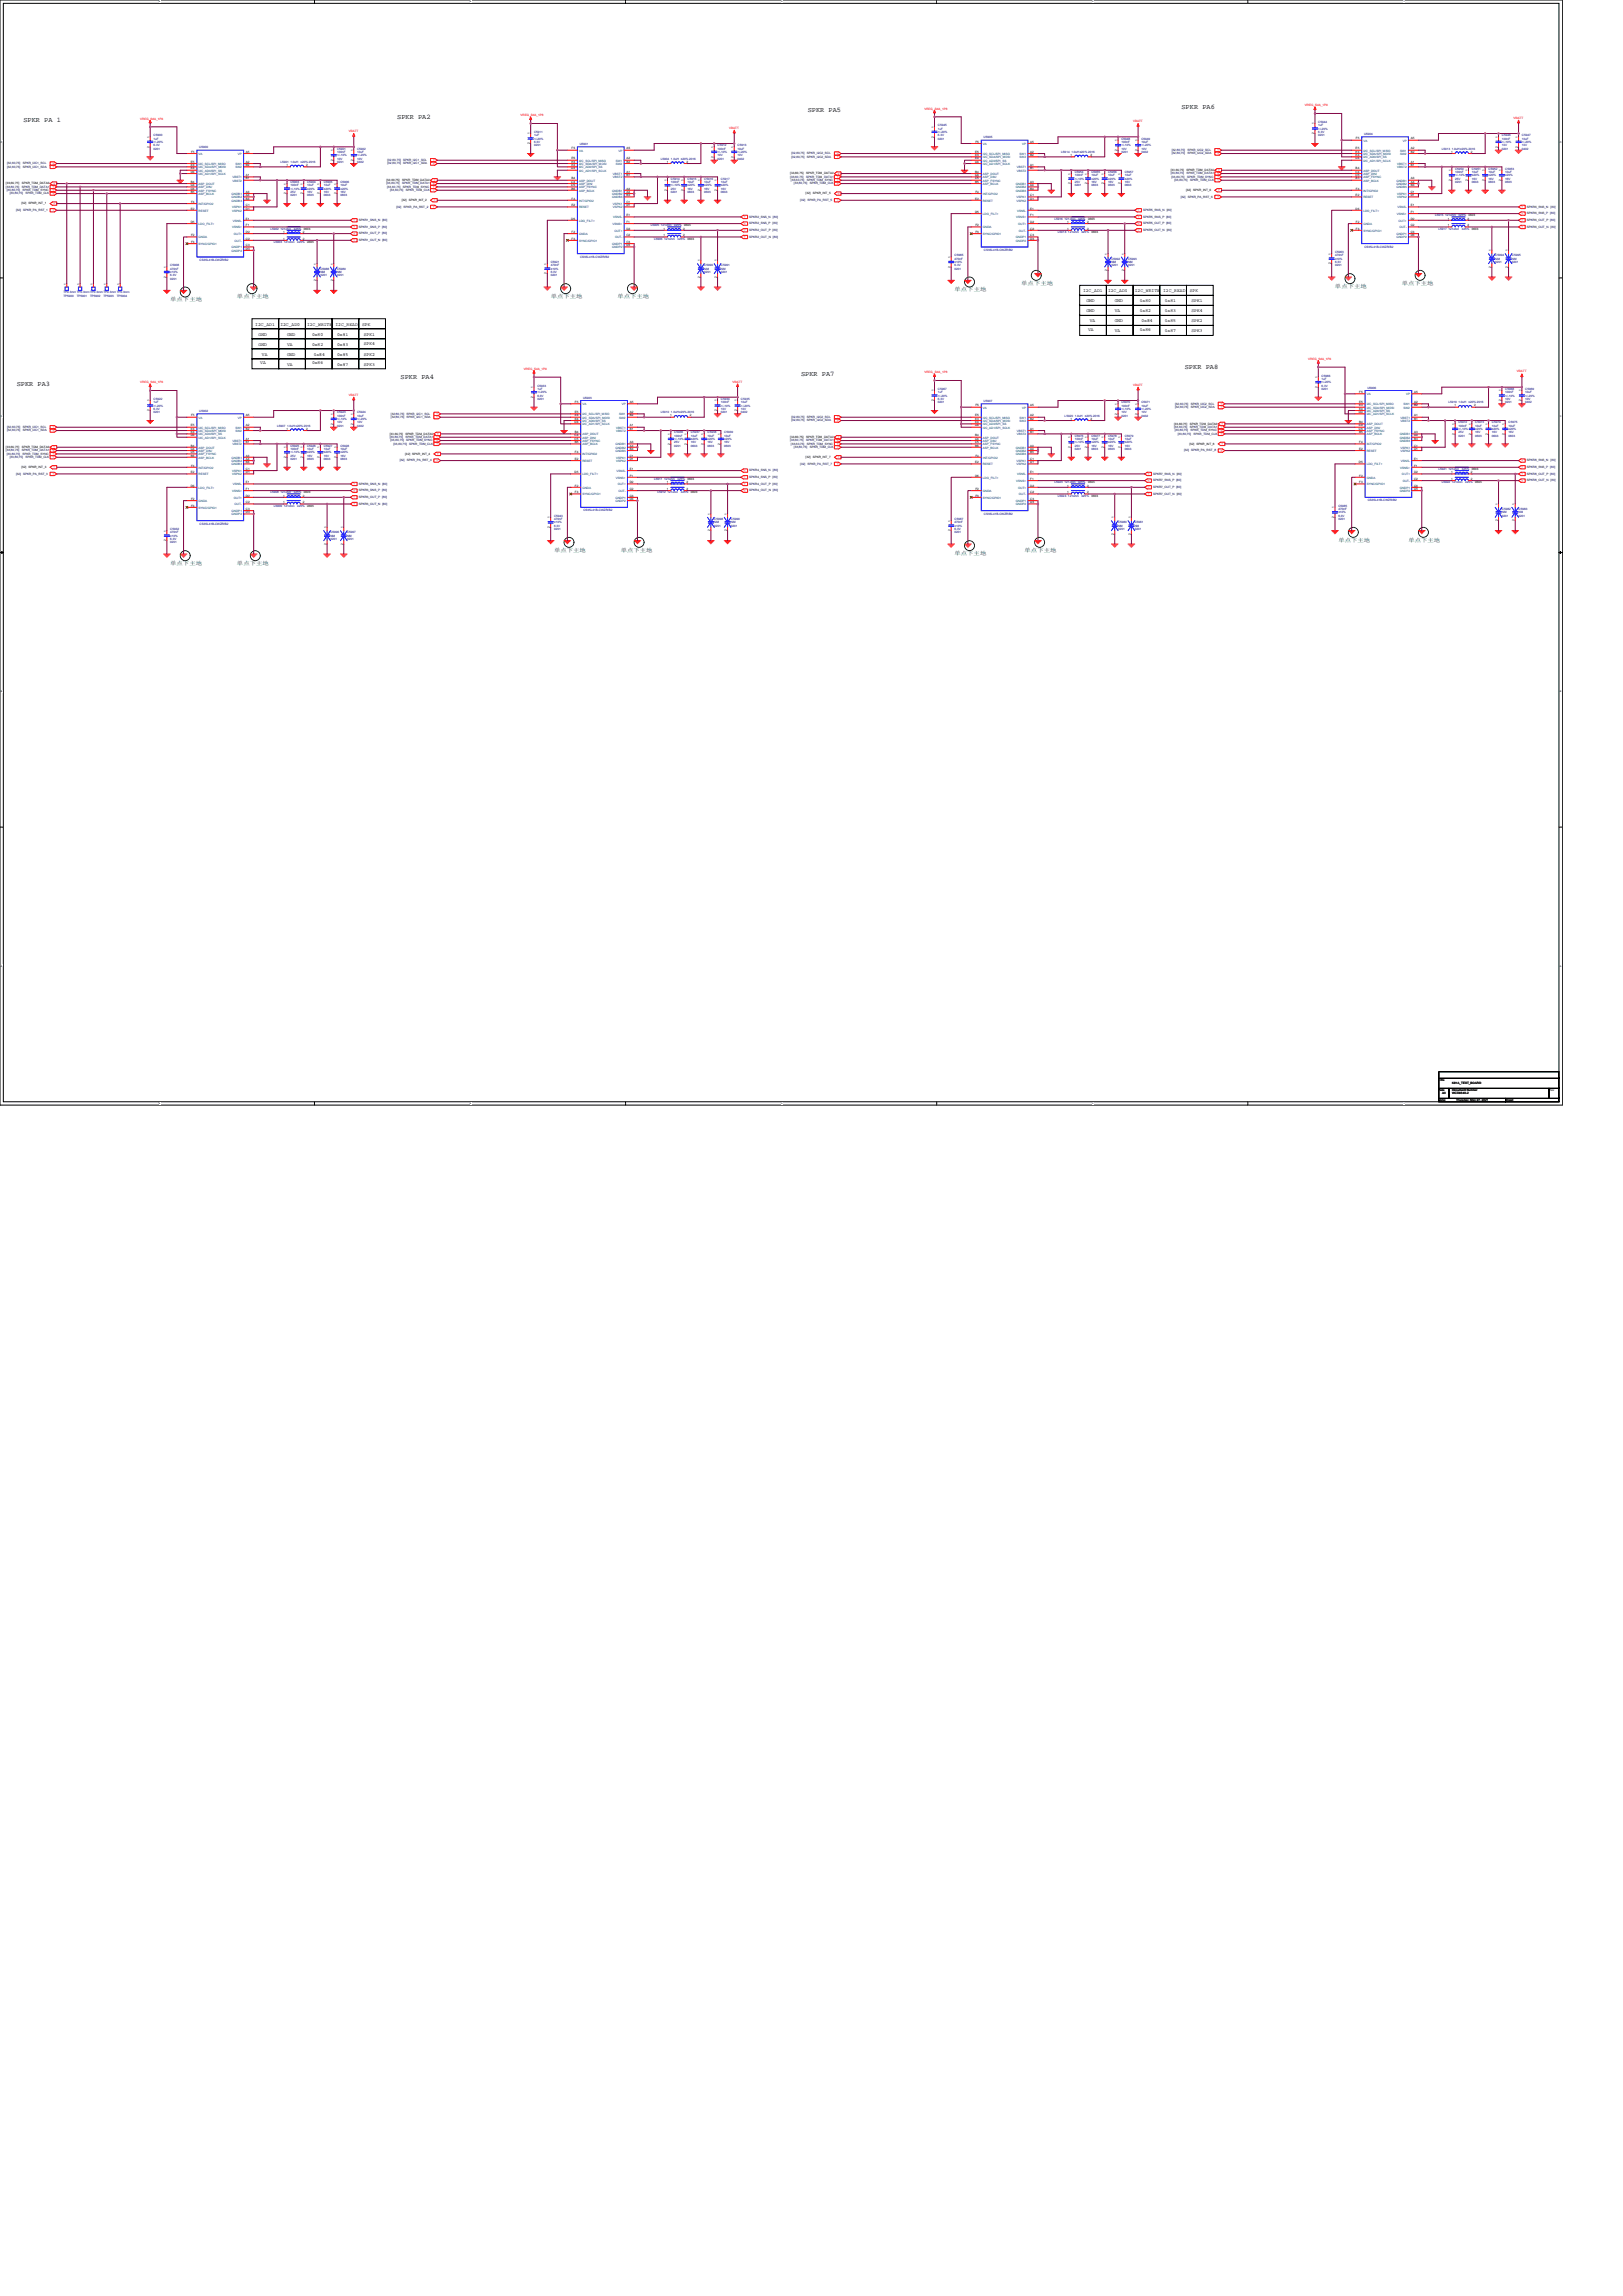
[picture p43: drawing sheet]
<svg xmlns="http://www.w3.org/2000/svg" width="210mm" height="297mm" viewBox="0 0 210 297" stroke-linecap="round" stroke-linejoin="round" font-family="sans-serif">
<defs><g id="words">
<g font-size=".9">
<text x="3" y="15.8">SPKR PA 1</text>
<text x="51.4" y="15.4">SPKR PA2</text>
<text x="104.5" y="14.5">SPKR PA5</text>
<text x="152.9" y="14.1">SPKR PA6</text>
<text x="153.3" y="47.8">SPKR PA8</text>
<text x="2.2" y="49.9">SPKR PA3</text>
<text x="51.8" y="49.1">SPKR PA4</text>
<text x="103.6" y="48.6">SPKR PA7</text>
</g>
<g font-size=".7" fill="#008000">
<text x="22" y="39">单点下主地</text>
<text x="30.7" y="38.5">单点下主地</text>
<text x="71.2" y="38.5">单点下主地</text>
<text x="79.9" y="38.5">单点下主地</text>
<text x="123.5" y="37.7">单点下主地</text>
<text x="132.1" y="36.8">单点下主地</text>
<text x="172.7" y="37.2">单点下主地</text>
<text x="181.4" y="36.8">单点下主地</text>
<text x="71.7" y="71.4">单点下主地</text>
<text x="80.3" y="71.4">单点下主地</text>
<text x="123.5" y="71.8">单点下主地</text>
<text x="132.6" y="71.4">单点下主地</text>
<text x="173.2" y="70.1">单点下主地</text>
<text x="182.2" y="70.1">单点下主地</text>
<text x="22" y="73.1">单点下主地</text>
<text x="30.7" y="73.1">单点下主地</text>
</g>
<g font-size=".6">
<text x="140.1" y="37.8">I2C_AD1</text>
<text x="140.5" y="39.1">GND</text>
<text x="140.5" y="40.4">GND</text>
<text x="141" y="41.7">VA</text>
<text x="143.4" y="37.8">I2C_AD0</text>
<text x="144.2" y="41.7">GND</text>
<text x="144.2" y="39.1">GND</text>
<text x="144.2" y="40.4">VA</text>
<text x="146.8" y="37.8">I2C_WRITE I2C_READ</text>
<text x="147.5" y="39.1">0x80</text>
<text x="147.5" y="40.4">0x82</text>
<text x="147.7" y="41.7">0x84</text>
<text x="150.7" y="39.1">0x81</text>
<text x="150.7" y="40.4">0x83</text>
<text x="150.7" y="41.7">0x85</text>
<text x="153.9" y="37.8">SPK</text>
<text x="154.2" y="39.1">SPK1</text>
<text x="154.2" y="40.3">SPK4</text>
<text x="154.2" y="41.7">SPK2</text>
<text x="33" y="42.2">I2C_AD1</text>
<text x="33.5" y="43.4">GND</text>
<text x="33.5" y="44.7">GND</text>
<text x="33.7" y="47.1">VA</text>
<text x="33.9" y="46">VA</text>
<text x="36.3" y="42.2">I2C_AD0</text>
<text x="37.1" y="47.3">VA</text>
<text x="37.1" y="44.7">VA</text>
<text x="37.1" y="43.4">GND</text>
<text x="37.1" y="46">GND</text>
<text x="39.7" y="42.2">I2C_WRITE I2C_READ</text>
<text x="40.4" y="43.4">0x80</text>
<text x="40.4" y="47.1">0x86</text>
<text x="40.4" y="44.7">0x82</text>
<text x="40.6" y="46">0x84</text>
<text x="43.6" y="46">0x85</text>
<text x="43.6" y="44.7">0x83</text>
<text x="43.6" y="47.3">0x87</text>
<text x="43.6" y="43.4">0x81</text>
<text x="46.9" y="42.2">SPK</text>
<text x="47.1" y="46">SPK2</text>
<text x="47.1" y="43.4">SPK1</text>
<text x="47.1" y="44.7">SPK4</text>
<text x="47.1" y="47.3">SPK3</text>
<text x="140.8" y="42.8">VA</text>
<text x="144.2" y="43">VA</text>
<text x="147.5" y="42.8">0x86</text>
<text x="150.7" y="43">0x87</text>
<text x="154.2" y="43">SPK3</text>
</g>
<g font-size=".4" fill="#f00">
<text x="18.1" y="15.5">VREG_S4A_1P8</text>
<text x="45.1" y="17.1">VBATT</text>
<text x="67.4" y="15">VREG_S4A_1P8</text>
<text x="94.3" y="16.7">VBATT</text>
<text x="119.6" y="14.2">VREG_S4A_1P8</text>
<text x="146.6" y="15.8">VBATT</text>
<text x="168.8" y="13.7">VREG_S4A_1P8</text>
<text x="195.8" y="15.4">VBATT</text>
<text x="7" y="21.1" transform="rotate(-180 7 21.1)">o</text>
<text x="7" y="21.5" transform="rotate(-180 7 21.5)">o</text>
<text x="7.1" y="23.6" transform="rotate(-180 7.1 23.6)">o</text>
<text x="56.3" y="20.6" transform="rotate(-180 56.3 20.6)">o</text>
<text x="56.3" y="21.1" transform="rotate(-180 56.3 21.1)">o</text>
<text x="56.3" y="23.6" transform="rotate(-180 56.3 23.6)">o</text>
<text x="56.4" y="23.2" transform="rotate(-180 56.4 23.2)">o</text>
<text x="108.5" y="19.8" transform="rotate(-180 108.5 19.8)">o</text>
<text x="108.5" y="20.2" transform="rotate(-180 108.5 20.2)">o</text>
<text x="108.5" y="22.8" transform="rotate(-180 108.5 22.8)">o</text>
<text x="108.5" y="23.2" transform="rotate(-180 108.5 23.2)">o</text>
<text x="108.5" y="23.6" transform="rotate(-180 108.5 23.6)">o</text>
<text x="108.6" y="22.3" transform="rotate(-180 108.6 22.3)">o</text>
<text x="157.7" y="19.3" transform="rotate(-180 157.7 19.3)">o</text>
<text x="157.7" y="19.8" transform="rotate(-180 157.7 19.8)">o</text>
<text x="157.7" y="22.3" transform="rotate(-180 157.7 22.3)">o</text>
<text x="157.7" y="22.8" transform="rotate(-180 157.7 22.8)">o</text>
<text x="157.7" y="23.2" transform="rotate(-180 157.7 23.2)">o</text>
<text x="157.8" y="21.9" transform="rotate(-180 157.8 21.9)">o</text>
<text x="7" y="27.1" transform="rotate(-180 7 27.1)">o</text>
<text x="7" y="24.1" transform="rotate(-180 7 24.1)">o</text>
<text x="7" y="24.5" transform="rotate(-180 7 24.5)">o</text>
<text x="7" y="24.9" transform="rotate(-180 7 24.9)">o</text>
<text x="7.1" y="26.2" transform="rotate(-180 7.1 26.2)">o</text>
<text x="45.9" y="29.3" transform="rotate(-180 45.9 29.3)">o</text>
<text x="45.9" y="28.4" transform="rotate(-180 45.9 28.4)">o</text>
<text x="56.3" y="26.7" transform="rotate(-180 56.3 26.7)">o</text>
<text x="56.3" y="24.1" transform="rotate(-180 56.3 24.1)">o</text>
<text x="56.3" y="24.5" transform="rotate(-180 56.3 24.5)">o</text>
<text x="56.4" y="25.8" transform="rotate(-180 56.4 25.8)">o</text>
<text x="96.5" y="28" transform="rotate(-180 96.5 28)">o</text>
<text x="96.5" y="28.8" transform="rotate(-180 96.5 28.8)">o</text>
<text x="96.5" y="29.7" transform="rotate(-180 96.5 29.7)">o</text>
<text x="108.5" y="25.8" transform="rotate(-180 108.5 25.8)">o</text>
<text x="108.6" y="24.9" transform="rotate(-180 108.6 24.9)">o</text>
<text x="147.4" y="27.1" transform="rotate(-180 147.4 27.1)">o</text>
<text x="147.4" y="28" transform="rotate(-180 147.4 28)">o</text>
<text x="147.4" y="28.8" transform="rotate(-180 147.4 28.8)">o</text>
<text x="147.4" y="29.7" transform="rotate(-180 147.4 29.7)">o</text>
<text x="157.7" y="25.4" transform="rotate(-180 157.7 25.4)">o</text>
<text x="157.8" y="24.5" transform="rotate(-180 157.8 24.5)">o</text>
<text x="197.1" y="26.7" transform="rotate(-180 197.1 26.7)">o</text>
<text x="197.1" y="27.5" transform="rotate(-180 197.1 27.5)">o</text>
<text x="197.1" y="28.4" transform="rotate(-180 197.1 28.4)">o</text>
<text x="197.1" y="29.3" transform="rotate(-180 197.1 29.3)">o</text>
<text x="45.9" y="30.1" transform="rotate(-180 45.9 30.1)">o</text>
<text x="45.9" y="31" transform="rotate(-180 45.9 31)">o</text>
<text x="96.5" y="30.5" transform="rotate(-180 96.5 30.5)">o</text>
<text x="67.8" y="47.8">VREG_S4A_1P8</text>
<text x="169.3" y="46.6">VREG_S4A_1P8</text>
<text x="18.1" y="49.6">VREG_S4A_1P8</text>
<text x="45.1" y="51.2">VBATT</text>
<text x="56.7" y="53.4" transform="rotate(-180 56.7 53.4)">o</text>
<text x="56.7" y="53.9" transform="rotate(-180 56.7 53.9)">o</text>
<text x="94.8" y="49.5">VBATT</text>
<text x="108.5" y="53.9" transform="rotate(-180 108.5 53.9)">o</text>
<text x="119.6" y="48.3">VREG_S4A_1P8</text>
<text x="146.6" y="49.9">VBATT</text>
<text x="158.2" y="52.1" transform="rotate(-180 158.2 52.1)">o</text>
<text x="158.2" y="52.6" transform="rotate(-180 158.2 52.6)">o</text>
<text x="196.3" y="48.2">VBATT</text>
<text x="7" y="55.2" transform="rotate(-180 7 55.2)">o</text>
<text x="7" y="55.6" transform="rotate(-180 7 55.6)">o</text>
<text x="7" y="58.2" transform="rotate(-180 7 58.2)">o</text>
<text x="7" y="58.6" transform="rotate(-180 7 58.6)">o</text>
<text x="7" y="59" transform="rotate(-180 7 59)">o</text>
<text x="7.1" y="57.8" transform="rotate(-180 7.1 57.8)">o</text>
<text x="56.7" y="59.5" transform="rotate(-180 56.7 59.5)">o</text>
<text x="56.7" y="56.5" transform="rotate(-180 56.7 56.5)">o</text>
<text x="56.7" y="56.9" transform="rotate(-180 56.7 56.9)">o</text>
<text x="56.7" y="57.3" transform="rotate(-180 56.7 57.3)">o</text>
<text x="56.8" y="58.6" transform="rotate(-180 56.8 58.6)">o</text>
<text x="56.8" y="56" transform="rotate(-180 56.8 56)">o</text>
<text x="108.5" y="59.9" transform="rotate(-180 108.5 59.9)">o</text>
<text x="108.5" y="54.3" transform="rotate(-180 108.5 54.3)">o</text>
<text x="108.5" y="56.9" transform="rotate(-180 108.5 56.9)">o</text>
<text x="108.5" y="57.3" transform="rotate(-180 108.5 57.3)">o</text>
<text x="108.5" y="57.8" transform="rotate(-180 108.5 57.8)">o</text>
<text x="108.6" y="59" transform="rotate(-180 108.6 59)">o</text>
<text x="108.6" y="56.5" transform="rotate(-180 108.6 56.5)">o</text>
<text x="158.2" y="55.2" transform="rotate(-180 158.2 55.2)">o</text>
<text x="158.2" y="55.6" transform="rotate(-180 158.2 55.6)">o</text>
<text x="158.2" y="56" transform="rotate(-180 158.2 56)">o</text>
<text x="158.2" y="58.2" transform="rotate(-180 158.2 58.2)">o</text>
<text x="158.3" y="54.7" transform="rotate(-180 158.3 54.7)">o</text>
<text x="158.3" y="57.3" transform="rotate(-180 158.3 57.3)">o</text>
<text x="197.1" y="59.5" transform="rotate(-180 197.1 59.5)">o</text>
<text x="7" y="61.2" transform="rotate(-180 7 61.2)">o</text>
<text x="7.1" y="60.3" transform="rotate(-180 7.1 60.3)">o</text>
<text x="45.9" y="62.5" transform="rotate(-180 45.9 62.5)">o</text>
<text x="45.9" y="63.4" transform="rotate(-180 45.9 63.4)">o</text>
<text x="45.9" y="64.2" transform="rotate(-180 45.9 64.2)">o</text>
<text x="45.9" y="65.1" transform="rotate(-180 45.9 65.1)">o</text>
<text x="96.5" y="60.8" transform="rotate(-180 96.5 60.8)">o</text>
<text x="96.5" y="61.6" transform="rotate(-180 96.5 61.6)">o</text>
<text x="96.5" y="62.5" transform="rotate(-180 96.5 62.5)">o</text>
<text x="96.5" y="63.4" transform="rotate(-180 96.5 63.4)">o</text>
<text x="148.7" y="61.2" transform="rotate(-180 148.7 61.2)">o</text>
<text x="148.7" y="62.1" transform="rotate(-180 148.7 62.1)">o</text>
<text x="148.7" y="62.9" transform="rotate(-180 148.7 62.9)">o</text>
<text x="148.7" y="63.8" transform="rotate(-180 148.7 63.8)">o</text>
<text x="197.1" y="60.3" transform="rotate(-180 197.1 60.3)">o</text>
<text x="197.1" y="61.2" transform="rotate(-180 197.1 61.2)">o</text>
<text x="197.1" y="62.1" transform="rotate(-180 197.1 62.1)">o</text>
</g>
<g font-size=".4">
<text x="19.3" y="17.8" transform="rotate(-90 19.3 17.8)">1</text>
<text x="68.6" y="17.4" transform="rotate(-90 68.6 17.4)">1</text>
<text x="120.8" y="17.8" transform="rotate(-90 120.8 17.8)">2</text>
<text x="120.8" y="16.5" transform="rotate(-90 120.8 16.5)">1</text>
<text x="170" y="17.4" transform="rotate(-90 170 17.4)">2</text>
<text x="170" y="16.1" transform="rotate(-90 170 16.1)">1</text>
<text x="193.8" y="17.8" transform="rotate(-90 193.8 17.8)">1</text>
<text x="196.4" y="17.8" transform="rotate(-90 196.4 17.8)">1</text>
<text x=".8" y="23.8">[33,60,75]</text>
<text x="2.8" y="23.8">SPKR_TDM_DATA0</text>
<text x="19.3" y="19.1" transform="rotate(-90 19.3 19.1)">2</text>
<text x="24.7" y="22.4">D4</text>
<text x="24.7" y="23.7">B4</text>
<text x="24.7" y="21.5">E3</text>
<text x="24.7" y="21.9">E4</text>
<text x="24.7" y="21.1">E5</text>
<text x="24.7" y="19.8">F5</text>
<text x="31.8" y="22.8">A1</text>
<text x="31.8" y="23.2">B1</text>
<text x="31.8" y="19.8">A5</text>
<text x="31.8" y="21.1">A2</text>
<text x="31.8" y="21.5">B2</text>
<text x="37" y="23.9" transform="rotate(-90 37 23.9)">1</text>
<text x="37" y="21.5">1</text>
<text x="39.2" y="23.9" transform="rotate(-90 39.2 23.9)">1</text>
<text x="39.6" y="21.5">2</text>
<text x="41.4" y="23.9" transform="rotate(-90 41.4 23.9)">1</text>
<text x="43.1" y="20.8" transform="rotate(-90 43.1 20.8)">2</text>
<text x="43.1" y="19.6" transform="rotate(-90 43.1 19.6)">1</text>
<text x="43.5" y="23.9" transform="rotate(-90 43.5 23.9)">1</text>
<text x="45.7" y="20.8" transform="rotate(-90 45.7 20.8)">2</text>
<text x="45.7" y="19.6" transform="rotate(-90 45.7 19.6)">1</text>
<text x="50" y="23.4">[33,60,75]</text>
<text x="52" y="23.4">SPKR_TDM_DATA0</text>
<text x="68.6" y="18.7" transform="rotate(-90 68.6 18.7)">2</text>
<text x="73.9" y="23.7">C4</text>
<text x="73.9" y="21.9">D4</text>
<text x="73.9" y="23.2">B4</text>
<text x="73.9" y="21.1">E3</text>
<text x="73.9" y="21.5">E4</text>
<text x="73.9" y="20.6">E5</text>
<text x="73.9" y="19.3">F5</text>
<text x="81.1" y="22.4">A1</text>
<text x="81.1" y="22.8">B1</text>
<text x="81.1" y="20.6">A2</text>
<text x="81.1" y="21.1">B2</text>
<text x="81.1" y="19.3">A5</text>
<text x="86.3" y="23.4" transform="rotate(-90 86.3 23.4)">1</text>
<text x="86.3" y="21.1">1</text>
<text x="88.4" y="23.4" transform="rotate(-90 88.4 23.4)">1</text>
<text x="88.8" y="21.1">2</text>
<text x="90.6" y="23.4" transform="rotate(-90 90.6 23.4)">1</text>
<text x="92.3" y="20.4" transform="rotate(-90 92.3 20.4)">2</text>
<text x="92.3" y="19.1" transform="rotate(-90 92.3 19.1)">1</text>
<text x="92.7" y="23.4" transform="rotate(-90 92.7 23.4)">1</text>
<text x="94.9" y="20.4" transform="rotate(-90 94.9 20.4)">2</text>
<text x="94.9" y="19.1" transform="rotate(-90 94.9 19.1)">1</text>
<text x="102.2" y="22.5">[33,60,75]</text>
<text x="104.3" y="22.5">SPKR_TDM_DATA0</text>
<text x="126.1" y="22.8">C4</text>
<text x="126.1" y="23.2">C5</text>
<text x="126.1" y="21.1">D4</text>
<text x="126.2" y="22.4">B4</text>
<text x="126.2" y="23.7">B5</text>
<text x="126.2" y="20.2">E3</text>
<text x="126.2" y="20.6">E4</text>
<text x="126.2" y="19.8">E5</text>
<text x="126.2" y="18.5">F5</text>
<text x="133.3" y="18.5">A5</text>
<text x="133.3" y="21.5">A1</text>
<text x="133.3" y="21.9">B1</text>
<text x="133.3" y="19.8">A2</text>
<text x="133.3" y="20.2">B2</text>
<text x="133.3" y="23.7">A3</text>
<text x="138.5" y="23.8" transform="rotate(-90 138.5 23.8)">2</text>
<text x="138.5" y="22.6" transform="rotate(-90 138.5 22.6)">1</text>
<text x="138.5" y="20.2">1</text>
<text x="140.7" y="23.8" transform="rotate(-90 140.7 23.8)">2</text>
<text x="140.7" y="22.6" transform="rotate(-90 140.7 22.6)">1</text>
<text x="141.1" y="20.2">2</text>
<text x="142.8" y="23.8" transform="rotate(-90 142.8 23.8)">2</text>
<text x="142.8" y="22.6" transform="rotate(-90 142.8 22.6)">1</text>
<text x="144.6" y="19.5" transform="rotate(-90 144.6 19.5)">2</text>
<text x="144.6" y="18.3" transform="rotate(-90 144.6 18.3)">1</text>
<text x="145" y="23.8" transform="rotate(-90 145 23.8)">2</text>
<text x="145" y="22.6" transform="rotate(-90 145 22.6)">1</text>
<text x="147.1" y="19.5" transform="rotate(-90 147.1 19.5)">2</text>
<text x="147.1" y="18.3" transform="rotate(-90 147.1 18.3)">1</text>
<text x="151.5" y="22.1">[33,60,75]</text>
<text x="153.5" y="22.1">SPKR_TDM_DATA0</text>
<text x="175.4" y="22.4">C4</text>
<text x="175.4" y="22.8">C5</text>
<text x="175.4" y="20.6">D4</text>
<text x="175.4" y="21.9">B4</text>
<text x="175.4" y="23.2">B5</text>
<text x="175.4" y="19.8">E3</text>
<text x="175.4" y="20.2">E4</text>
<text x="175.4" y="19.3">E5</text>
<text x="175.4" y="18">F5</text>
<text x="182.5" y="23.2">A3</text>
<text x="182.5" y="23.7">A4</text>
<text x="182.5" y="18">A5</text>
<text x="182.5" y="21.1">A1</text>
<text x="182.5" y="21.5">B1</text>
<text x="182.5" y="19.3">A2</text>
<text x="182.5" y="19.8">B2</text>
<text x="187.7" y="23.4" transform="rotate(-90 187.7 23.4)">2</text>
<text x="187.7" y="22.1" transform="rotate(-90 187.7 22.1)">1</text>
<text x="187.7" y="19.8">1</text>
<text x="189.9" y="23.4" transform="rotate(-90 189.9 23.4)">2</text>
<text x="189.9" y="22.1" transform="rotate(-90 189.9 22.1)">1</text>
<text x="190.3" y="19.8">2</text>
<text x="192.1" y="23.4" transform="rotate(-90 192.1 23.4)">2</text>
<text x="192.1" y="22.1" transform="rotate(-90 192.1 22.1)">1</text>
<text x="193.8" y="19.1" transform="rotate(-90 193.8 19.1)">2</text>
<text x="194.2" y="23.4" transform="rotate(-90 194.2 23.4)">2</text>
<text x="194.2" y="22.1" transform="rotate(-90 194.2 22.1)">1</text>
<text x="196.4" y="19.1" transform="rotate(-90 196.4 19.1)">2</text>
<text x="2.8" y="26.4">[32] SPKR_INT_1</text>
<text x="24.7" y="24.1">C4</text>
<text x="24.7" y="24.5">C5</text>
<text x="24.7" y="28.8">D5</text>
<text x="24.7" y="24.9">B5</text>
<text x="24.7" y="27.1">E2</text>
<text x="24.7" y="26.2">F4</text>
<text x="31.8" y="29.3">F1</text>
<text x="31.8" y="24.9">A3</text>
<text x="31.8" y="25.4">A4</text>
<text x="31.8" y="25.8">B3</text>
<text x="31.8" y="28.4">E1</text>
<text x="31.8" y="26.7">C1</text>
<text x="31.8" y="27.1">D1</text>
<text x="37" y="25.1" transform="rotate(-90 37 25.1)">2</text>
<text x="39.2" y="25.1" transform="rotate(-90 39.2 25.1)">2</text>
<text x="39.3" y="29.7">0603</text>
<text x="41.4" y="25.1" transform="rotate(-90 41.4 25.1)">2</text>
<text x="43.5" y="25.1" transform="rotate(-90 43.5 25.1)">2</text>
<text x="52" y="26">[32] SPKR_INT_2</text>
<text x="73.9" y="24.1">C5</text>
<text x="73.9" y="28.4">D5</text>
<text x="73.9" y="24.5">B5</text>
<text x="73.9" y="26.7">E2</text>
<text x="73.9" y="25.8">F4</text>
<text x="81.1" y="26.2">C1</text>
<text x="81.1" y="26.7">D1</text>
<text x="81.1" y="28.8">F1</text>
<text x="81.1" y="29.7">D2</text>
<text x="81.1" y="28">E1</text>
<text x="81.1" y="24.5">A3</text>
<text x="81.1" y="24.9">A4</text>
<text x="81.1" y="25.4">B3</text>
<text x="85.8" y="29.7">1</text>
<text x="86.3" y="24.7" transform="rotate(-90 86.3 24.7)">2</text>
<text x="88.4" y="29.7">2</text>
<text x="88.4" y="24.7" transform="rotate(-90 88.4 24.7)">2</text>
<text x="88.5" y="29.3">0603</text>
<text x="90.6" y="24.7" transform="rotate(-90 90.6 24.7)">2</text>
<text x="92.7" y="24.7" transform="rotate(-90 92.7 24.7)">2</text>
<text x="104.2" y="25.1">[32] SPKR_INT_5</text>
<text x="126.1" y="27.5">D5</text>
<text x="126.2" y="25.8">E2</text>
<text x="126.2" y="29.3">F2</text>
<text x="126.2" y="24.9">F4</text>
<text x="133.3" y="28">F1</text>
<text x="133.3" y="25.4">C1</text>
<text x="133.3" y="25.8">D1</text>
<text x="133.3" y="28.8">D2</text>
<text x="133.3" y="29.7">C2</text>
<text x="133.3" y="27.1">E1</text>
<text x="133.3" y="24.1">A4</text>
<text x="133.3" y="24.5">B3</text>
<text x="138.1" y="28.8">1</text>
<text x="138.1" y="29.7">1</text>
<text x="140.6" y="28.8">2</text>
<text x="140.6" y="29.7">2</text>
<text x="140.8" y="28.4">0603</text>
<text x="153.5" y="24.7">[32] SPKR_INT_6</text>
<text x="175.4" y="27.1">D5</text>
<text x="175.4" y="25.4">E2</text>
<text x="175.4" y="28.8">F2</text>
<text x="175.4" y="29.7">F3</text>
<text x="175.4" y="24.5">F4</text>
<text x="182.5" y="24.1">B3</text>
<text x="182.5" y="24.9">C1</text>
<text x="182.5" y="25.4">D1</text>
<text x="182.5" y="28.4">D2</text>
<text x="182.5" y="26.7">E1</text>
<text x="182.5" y="27.5">F1</text>
<text x="182.5" y="29.3">C2</text>
<text x="187.3" y="28.4">1</text>
<text x="187.3" y="29.3">1</text>
<text x="189.9" y="28.4">2</text>
<text x="189.9" y="29.3">2</text>
<text x="190" y="28">0603</text>
<text x="190.4" y="29.7">0603</text>
<text x="21.5" y="35.9" transform="rotate(-90 21.5 35.9)">2</text>
<text x="21.5" y="34.7" transform="rotate(-90 21.5 34.7)">1</text>
<text x="24.7" y="30.6">F2</text>
<text x="24.7" y="31.4">F3</text>
<text x="31.8" y="30.1">D2</text>
<text x="31.8" y="31.9">C3</text>
<text x="31.8" y="32.3">D3</text>
<text x="31.8" y="31">C2</text>
<text x="36.6" y="31">1</text>
<text x="36.6" y="30.1">1</text>
<text x="39.2" y="31">2</text>
<text x="39.2" y="30.1">2</text>
<text x="39.7" y="31.4">0603</text>
<text x="40.9" y="34.2" transform="rotate(-90 40.9 34.2)">1</text>
<text x="43.1" y="34.2" transform="rotate(-90 43.1 34.2)">1</text>
<text x="70.7" y="35.5" transform="rotate(-90 70.7 35.5)">2</text>
<text x="70.7" y="34.2" transform="rotate(-90 70.7 34.2)">1</text>
<text x="73.9" y="30.1">F2</text>
<text x="73.9" y="31">F3</text>
<text x="81.1" y="30.6">C2</text>
<text x="81.1" y="31.4">C3</text>
<text x="81.1" y="31.9">D3</text>
<text x="85.8" y="30.6">1</text>
<text x="88.4" y="30.6">2</text>
<text x="89" y="31">0603</text>
<text x="90.6" y="35.9" transform="rotate(-90 90.6 35.9)">2</text>
<text x="90.6" y="33.8" transform="rotate(-90 90.6 33.8)">1</text>
<text x="92.7" y="35.9" transform="rotate(-90 92.7 35.9)">2</text>
<text x="92.7" y="33.8" transform="rotate(-90 92.7 33.8)">1</text>
<text x="123" y="34.6" transform="rotate(-90 123 34.6)">2</text>
<text x="123" y="33.4" transform="rotate(-90 123 33.4)">1</text>
<text x="126.2" y="30.1">F3</text>
<text x="133.3" y="30.6">C3</text>
<text x="133.3" y="31">D3</text>
<text x="141.2" y="30.1">0603</text>
<text x="143.3" y="35.1" transform="rotate(-90 143.3 35.1)">2</text>
<text x="143.3" y="32.9" transform="rotate(-90 143.3 32.9)">1</text>
<text x="145.4" y="35.1" transform="rotate(-90 145.4 35.1)">2</text>
<text x="145.4" y="32.9" transform="rotate(-90 145.4 32.9)">1</text>
<text x="172.2" y="34.2" transform="rotate(-90 172.2 34.2)">2</text>
<text x="172.2" y="32.9" transform="rotate(-90 172.2 32.9)">1</text>
<text x="182.5" y="30.1">C3</text>
<text x="182.5" y="30.6">D3</text>
<text x="192.9" y="34.6" transform="rotate(-90 192.9 34.6)">2</text>
<text x="192.9" y="32.5" transform="rotate(-90 192.9 32.5)">1</text>
<text x="195.1" y="34.6" transform="rotate(-90 195.1 34.6)">2</text>
<text x="195.1" y="32.5" transform="rotate(-90 195.1 32.5)">1</text>
<text x="8.5" y="36.8" transform="rotate(-90 8.5 36.8)">1</text>
<text x="10.3" y="36.8" transform="rotate(-90 10.3 36.8)">1</text>
<text x="12" y="36.8" transform="rotate(-90 12 36.8)">1</text>
<text x="13.7" y="36.8" transform="rotate(-90 13.7 36.8)">1</text>
<text x="15.4" y="36.8" transform="rotate(-90 15.4 36.8)">1</text>
<text x="40.9" y="36.4" transform="rotate(-90 40.9 36.4)">2</text>
<text x="43.1" y="36.4" transform="rotate(-90 43.1 36.4)">2</text>
<text x="19.3" y="53.2" transform="rotate(-90 19.3 53.2)">2</text>
<text x="19.3" y="51.9" transform="rotate(-90 19.3 51.9)">1</text>
<text x="24.7" y="53.9">F5</text>
<text x="31.8" y="53.9">A5</text>
<text x="43.1" y="53.7" transform="rotate(-90 43.1 53.7)">1</text>
<text x="45.7" y="53.7" transform="rotate(-90 45.7 53.7)">1</text>
<text x="69" y="51.5" transform="rotate(-90 69 51.5)">2</text>
<text x="69" y="50.2" transform="rotate(-90 69 50.2)">1</text>
<text x="74.4" y="53.9">E3</text>
<text x="74.4" y="53.4">E5</text>
<text x="74.4" y="52.2">F5</text>
<text x="81.5" y="52.2">A5</text>
<text x="81.5" y="53.4">A2</text>
<text x="81.5" y="53.9">B2</text>
<text x="86.7" y="53.9">1</text>
<text x="89.3" y="53.9">2</text>
<text x="92.7" y="53.2" transform="rotate(-90 92.7 53.2)">2</text>
<text x="92.7" y="51.9" transform="rotate(-90 92.7 51.9)">1</text>
<text x="95.3" y="53.2" transform="rotate(-90 95.3 53.2)">2</text>
<text x="95.3" y="51.9" transform="rotate(-90 95.3 51.9)">1</text>
<text x="120.8" y="51.9" transform="rotate(-90 120.8 51.9)">2</text>
<text x="120.8" y="50.6" transform="rotate(-90 120.8 50.6)">1</text>
<text x="126.2" y="53.9">E5</text>
<text x="126.2" y="52.6">F5</text>
<text x="133.3" y="52.6">A5</text>
<text x="133.3" y="53.9">A2</text>
<text x="144.6" y="53.6" transform="rotate(-90 144.6 53.6)">2</text>
<text x="144.6" y="52.4" transform="rotate(-90 144.6 52.4)">1</text>
<text x="147.1" y="53.6" transform="rotate(-90 147.1 53.6)">2</text>
<text x="147.1" y="52.4" transform="rotate(-90 147.1 52.4)">1</text>
<text x="170.5" y="50.2" transform="rotate(-90 170.5 50.2)">2</text>
<text x="170.5" y="48.9" transform="rotate(-90 170.5 48.9)">1</text>
<text x="175.8" y="53.4">D4</text>
<text x="175.8" y="52.6">E3</text>
<text x="175.8" y="53">E4</text>
<text x="175.8" y="52.2">E5</text>
<text x="175.9" y="50.9">F5</text>
<text x="183" y="53.9">A1</text>
<text x="183" y="50.9">A5</text>
<text x="183" y="52.2">A2</text>
<text x="183" y="52.6">B2</text>
<text x="188.2" y="52.6">1</text>
<text x="190.7" y="52.6">2</text>
<text x="194.2" y="51.9" transform="rotate(-90 194.2 51.9)">2</text>
<text x="194.2" y="50.6" transform="rotate(-90 194.2 50.6)">1</text>
<text x="196.8" y="51.9" transform="rotate(-90 196.8 51.9)">2</text>
<text x="196.8" y="50.6" transform="rotate(-90 196.8 50.6)">1</text>
<text x=".8" y="57.9">[33,60,75]</text>
<text x="2.8" y="57.9">SPKR_TDM_DATA0</text>
<text x="24.7" y="58.2">C4</text>
<text x="24.7" y="58.6">C5</text>
<text x="24.7" y="56.5">D4</text>
<text x="24.7" y="57.8">B4</text>
<text x="24.7" y="59.1">B5</text>
<text x="24.7" y="55.6">E3</text>
<text x="24.7" y="56">E4</text>
<text x="24.7" y="55.2">E5</text>
<text x="31.8" y="56.9">A1</text>
<text x="31.8" y="57.3">B1</text>
<text x="31.8" y="59.1">A3</text>
<text x="31.8" y="59.5">A4</text>
<text x="31.8" y="59.9">B3</text>
<text x="31.8" y="55.2">A2</text>
<text x="31.8" y="55.6">B2</text>
<text x="37" y="59.2" transform="rotate(-90 37 59.2)">2</text>
<text x="37" y="58" transform="rotate(-90 37 58)">1</text>
<text x="37" y="55.6">1</text>
<text x="39.2" y="59.2" transform="rotate(-90 39.2 59.2)">2</text>
<text x="39.2" y="58" transform="rotate(-90 39.2 58)">1</text>
<text x="39.6" y="55.6">2</text>
<text x="41.4" y="59.2" transform="rotate(-90 41.4 59.2)">2</text>
<text x="41.4" y="58" transform="rotate(-90 41.4 58)">1</text>
<text x="43.1" y="54.9" transform="rotate(-90 43.1 54.9)">2</text>
<text x="43.5" y="59.2" transform="rotate(-90 43.5 59.2)">2</text>
<text x="43.5" y="58" transform="rotate(-90 43.5 58)">1</text>
<text x="45.7" y="54.9" transform="rotate(-90 45.7 54.9)">2</text>
<text x="50.4" y="56.2">[33,60,75]</text>
<text x="52.4" y="58.8">[32] SPKR_INT_4</text>
<text x="52.5" y="56.2">SPKR_TDM_DATA0</text>
<text x="74.3" y="56.5">C4</text>
<text x="74.3" y="56.9">C5</text>
<text x="74.3" y="54.7">D4</text>
<text x="74.4" y="56">B4</text>
<text x="74.4" y="57.3">B5</text>
<text x="74.4" y="59.5">E2</text>
<text x="74.4" y="54.3">E4</text>
<text x="74.4" y="58.6">F4</text>
<text x="81.5" y="55.2">A1</text>
<text x="81.5" y="55.6">B1</text>
<text x="81.5" y="59.1">C1</text>
<text x="81.5" y="59.5">D1</text>
<text x="81.5" y="57.3">A3</text>
<text x="81.5" y="57.8">A4</text>
<text x="81.5" y="58.2">B3</text>
<text x="86.7" y="57.5" transform="rotate(-90 86.7 57.5)">2</text>
<text x="86.7" y="56.3" transform="rotate(-90 86.7 56.3)">1</text>
<text x="88.9" y="57.5" transform="rotate(-90 88.9 57.5)">2</text>
<text x="88.9" y="56.3" transform="rotate(-90 88.9 56.3)">1</text>
<text x="91" y="57.5" transform="rotate(-90 91 57.5)">2</text>
<text x="91" y="56.3" transform="rotate(-90 91 56.3)">1</text>
<text x="93.2" y="57.5" transform="rotate(-90 93.2 57.5)">2</text>
<text x="93.2" y="56.3" transform="rotate(-90 93.2 56.3)">1</text>
<text x="102.2" y="56.7">[33,60,75]</text>
<text x="104.2" y="59.2">[32] SPKR_INT_7</text>
<text x="104.3" y="56.7">SPKR_TDM_DATA0</text>
<text x="126.1" y="56.9">C4</text>
<text x="126.1" y="57.3">C5</text>
<text x="126.1" y="55.2">D4</text>
<text x="126.2" y="56.5">B4</text>
<text x="126.2" y="57.8">B5</text>
<text x="126.2" y="59.9">E2</text>
<text x="126.2" y="54.3">E3</text>
<text x="126.2" y="54.7">E4</text>
<text x="126.2" y="59.1">F4</text>
<text x="133.3" y="59.5">C1</text>
<text x="133.3" y="59.9">D1</text>
<text x="133.3" y="55.6">A1</text>
<text x="133.3" y="56">B1</text>
<text x="133.3" y="54.3">B2</text>
<text x="133.3" y="57.8">A3</text>
<text x="133.3" y="58.2">A4</text>
<text x="133.3" y="58.6">B3</text>
<text x="138.5" y="57.9" transform="rotate(-90 138.5 57.9)">2</text>
<text x="138.5" y="56.7" transform="rotate(-90 138.5 56.7)">1</text>
<text x="138.5" y="54.3">1</text>
<text x="140.7" y="57.9" transform="rotate(-90 140.7 57.9)">2</text>
<text x="140.7" y="56.7" transform="rotate(-90 140.7 56.7)">1</text>
<text x="141.1" y="54.3">2</text>
<text x="142.8" y="57.9" transform="rotate(-90 142.8 57.9)">2</text>
<text x="142.8" y="56.7" transform="rotate(-90 142.8 56.7)">1</text>
<text x="145" y="57.9" transform="rotate(-90 145 57.9)">2</text>
<text x="145" y="56.7" transform="rotate(-90 145 56.7)">1</text>
<text x="151.9" y="54.9">[33,60,75]</text>
<text x="153.9" y="57.5">[32] SPKR_INT_8</text>
<text x="153.9" y="54.9">SPKR_TDM_DATA0</text>
<text x="175.8" y="55.2">C4</text>
<text x="175.8" y="55.6">C5</text>
<text x="175.8" y="59.9">D5</text>
<text x="175.8" y="54.7">B4</text>
<text x="175.8" y="56">B5</text>
<text x="175.8" y="58.2">E2</text>
<text x="175.9" y="57.3">F4</text>
<text x="183" y="54.3">B1</text>
<text x="183" y="57.8">C1</text>
<text x="183" y="58.2">D1</text>
<text x="183" y="56">A3</text>
<text x="183" y="56.5">A4</text>
<text x="183" y="56.9">B3</text>
<text x="183" y="59.5">E1</text>
<text x="188.2" y="56.2" transform="rotate(-90 188.2 56.2)">2</text>
<text x="188.2" y="55" transform="rotate(-90 188.2 55)">1</text>
<text x="190.3" y="56.2" transform="rotate(-90 190.3 56.2)">2</text>
<text x="190.3" y="55" transform="rotate(-90 190.3 55)">1</text>
<text x="192.5" y="56.2" transform="rotate(-90 192.5 56.2)">2</text>
<text x="192.5" y="55" transform="rotate(-90 192.5 55)">1</text>
<text x="194.6" y="56.2" transform="rotate(-90 194.6 56.2)">2</text>
<text x="194.6" y="55" transform="rotate(-90 194.6 55)">1</text>
<text x="2.8" y="60.5">[32] SPKR_INT_3</text>
<text x="24.7" y="62.9">D5</text>
<text x="24.7" y="61.2">E2</text>
<text x="24.7" y="64.7">F2</text>
<text x="24.7" y="65.5">F3</text>
<text x="24.7" y="60.4">F4</text>
<text x="31.8" y="63.4">F1</text>
<text x="31.8" y="64.2">D2</text>
<text x="31.8" y="66">C3</text>
<text x="31.8" y="62.5">E1</text>
<text x="31.8" y="60.8">C1</text>
<text x="31.8" y="61.2">D1</text>
<text x="31.8" y="65.1">C2</text>
<text x="36.6" y="64.2">1</text>
<text x="36.6" y="65.1">1</text>
<text x="39.2" y="64.2">2</text>
<text x="39.2" y="65.1">2</text>
<text x="39.3" y="63.8">0603</text>
<text x="39.7" y="65.6">0603</text>
<text x="74.3" y="61.2">D5</text>
<text x="74.4" y="62.9">F2</text>
<text x="74.4" y="63.8">F3</text>
<text x="81.5" y="62.5">D2</text>
<text x="81.5" y="61.7">F1</text>
<text x="81.5" y="60.8">E1</text>
<text x="81.5" y="63.4">C2</text>
<text x="81.5" y="64.2">C3</text>
<text x="81.5" y="64.7">D3</text>
<text x="86.3" y="63.4">1</text>
<text x="86.3" y="62.5">1</text>
<text x="88.8" y="63.4">2</text>
<text x="88.8" y="62.5">2</text>
<text x="89" y="62.1">0603</text>
<text x="89.4" y="63.8">0603</text>
<text x="126.1" y="61.7">D5</text>
<text x="126.2" y="63.4">F2</text>
<text x="126.2" y="64.2">F3</text>
<text x="133.3" y="62.1">F1</text>
<text x="133.3" y="62.9">D2</text>
<text x="133.3" y="63.8">C2</text>
<text x="133.3" y="61.2">E1</text>
<text x="133.3" y="64.7">C3</text>
<text x="133.3" y="65.1">D3</text>
<text x="138.1" y="62.9">1</text>
<text x="138.1" y="63.8">1</text>
<text x="140.6" y="62.9">2</text>
<text x="140.6" y="63.8">2</text>
<text x="140.8" y="62.5">0603</text>
<text x="141.2" y="64.3">0603</text>
<text x="172.6" y="65.8" transform="rotate(-90 172.6 65.8)">1</text>
<text x="175.9" y="61.7">F2</text>
<text x="175.9" y="62.5">F3</text>
<text x="183" y="62.1">C2</text>
<text x="183" y="62.9">C3</text>
<text x="183" y="63.4">D3</text>
<text x="183" y="61.2">D2</text>
<text x="183" y="60.4">F1</text>
<text x="187.7" y="62.1">1</text>
<text x="187.7" y="61.2">1</text>
<text x="190.3" y="62.1">2</text>
<text x="190.3" y="61.2">2</text>
<text x="190.4" y="60.8">0603</text>
<text x="190.9" y="62.5">0603</text>
<text x="193.8" y="65.3" transform="rotate(-90 193.8 65.3)">1</text>
<text x="195.9" y="65.3" transform="rotate(-90 195.9 65.3)">1</text>
<text x="21.5" y="70" transform="rotate(-90 21.5 70)">2</text>
<text x="21.5" y="68.8" transform="rotate(-90 21.5 68.8)">1</text>
<text x="31.8" y="66.4">D3</text>
<text x="42.2" y="70.5" transform="rotate(-90 42.2 70.5)">2</text>
<text x="42.2" y="68.4" transform="rotate(-90 42.2 68.4)">1</text>
<text x="44.4" y="70.5" transform="rotate(-90 44.4 70.5)">2</text>
<text x="44.4" y="68.4" transform="rotate(-90 44.4 68.4)">1</text>
<text x="71.2" y="68.3" transform="rotate(-90 71.2 68.3)">2</text>
<text x="71.2" y="67.1" transform="rotate(-90 71.2 67.1)">1</text>
<text x="91.9" y="68.7" transform="rotate(-90 91.9 68.7)">2</text>
<text x="91.9" y="66.6" transform="rotate(-90 91.9 66.6)">1</text>
<text x="94" y="68.7" transform="rotate(-90 94 68.7)">2</text>
<text x="94" y="66.6" transform="rotate(-90 94 66.6)">1</text>
<text x="123" y="68.7" transform="rotate(-90 123 68.7)">2</text>
<text x="123" y="67.5" transform="rotate(-90 123 67.5)">1</text>
<text x="144.1" y="69.2" transform="rotate(-90 144.1 69.2)">2</text>
<text x="144.1" y="67.1" transform="rotate(-90 144.1 67.1)">1</text>
<text x="146.3" y="69.2" transform="rotate(-90 146.3 69.2)">2</text>
<text x="146.3" y="67.1" transform="rotate(-90 146.3 67.1)">1</text>
<text x="172.6" y="67" transform="rotate(-90 172.6 67)">2</text>
<text x="193.8" y="67.4" transform="rotate(-90 193.8 67.4)">2</text>
<text x="195.9" y="67.4" transform="rotate(-90 195.9 67.4)">2</text>
<text x="186.1" y="139.9">Title</text>
<text x="186.1" y="141.2">Size</text>
<text x="186.1" y="142.5">Date:</text>
<text x="186.6" y="141.6">A0</text>
<text x="187.9" y="141.2">Document Number</text>
<text x="187.9" y="140.3">K81A_TEST_BOARD</text>
<text x="187.9" y="141.6">WCD9340-2</text>
<text x="188.4" y="142.5">Thursday, May 27, 2021</text>
<text x="194.8" y="142.5">Sheet</text>
<text x="200.4" y="141.2">Rev</text>
</g>
<g font-size=".4" fill="#000080">
<text x="19.9" y="17.6">C5900</text>
<text x="69.1" y="17.2">C5911</text>
<text x="69.1" y="17.6">1uF</text>
<text x="121.3" y="16.3">C5945</text>
<text x="121.3" y="16.8">1uF</text>
<text x="121.3" y="17.6">6.3V</text>
<text x="121.3" y="17.2">+/-20%</text>
<text x="127.3" y="17.9">U5905</text>
<text x="170.6" y="15.9">C5944</text>
<text x="170.6" y="16.3">1uF</text>
<text x="170.6" y="17.6">0201</text>
<text x="170.6" y="17.2">6.3V</text>
<text x="170.6" y="16.8">+/-20%</text>
<text x="176.5" y="17.4">U5904</text>
<text x="194.3" y="17.6">C5946</text>
<text x="196.9" y="17.6">C5947</text>
<text x="19.9" y="18.1">1uF</text>
<text x="19.9" y="19.3">0201</text>
<text x="19.9" y="18.9">6.3V</text>
<text x="19.9" y="18.5">+/-20%</text>
<text x="25.8" y="19.2">U5900</text>
<text x="36.3" y="21.1">L5901 1.0uH ±20% 2016</text>
<text x="37.6" y="23.7">C5903</text>
<text x="39.7" y="23.7">C5904</text>
<text x="41.9" y="23.7">C5905</text>
<text x="43.6" y="19.3">C5901</text>
<text x="43.6" y="19.8">100nF</text>
<text x="43.6" y="21.1">0201</text>
<text x="43.6" y="20.6">10V</text>
<text x="43.6" y="20.2">+/-10%</text>
<text x="44" y="23.7">C5906</text>
<text x="46.2" y="19.3">C5902</text>
<text x="46.2" y="19.8">10uF</text>
<text x="46.2" y="21.1">0402</text>
<text x="46.2" y="20.6">10V</text>
<text x="46.2" y="20.2">+/-20%</text>
<text x="69.1" y="18.9">0201</text>
<text x="69.1" y="18.5">6.3V</text>
<text x="69.1" y="18.1">+/-20%</text>
<text x="75" y="18.7">U5901</text>
<text x="85.5" y="20.6">L5904 1.0uH ±20% 2016</text>
<text x="86.8" y="23.2">C5914</text>
<text x="86.8" y="23.7">100nF</text>
<text x="89" y="23.2">C5915</text>
<text x="89" y="23.7">10uF</text>
<text x="91.1" y="23.2">C5916</text>
<text x="91.1" y="23.7">10uF</text>
<text x="92.8" y="18.9">C5912</text>
<text x="92.8" y="19.3">100nF</text>
<text x="92.8" y="20.6">0201</text>
<text x="92.8" y="20.2">10V</text>
<text x="92.8" y="19.8">+/-10%</text>
<text x="93.3" y="23.2">C5917</text>
<text x="93.3" y="23.7">10uF</text>
<text x="95.4" y="18.9">C5913</text>
<text x="95.4" y="19.3">10uF</text>
<text x="95.4" y="20.6">0402</text>
<text x="95.4" y="20.2">10V</text>
<text x="95.4" y="19.8">+/-20%</text>
<text x="121.3" y="18.1">0201</text>
<text x="137.3" y="19.8">L5914 1.0uH±20% 2016</text>
<text x="139" y="22.4">C5954</text>
<text x="139" y="22.8">100nF</text>
<text x="139" y="23.7">25V</text>
<text x="139" y="23.2">+/-10%</text>
<text x="141.2" y="22.4">C5955</text>
<text x="141.2" y="22.8">10uF</text>
<text x="141.2" y="23.7">16V</text>
<text x="141.2" y="23.2">±20%</text>
<text x="143.4" y="22.4">C5956</text>
<text x="143.4" y="22.8">10uF</text>
<text x="143.4" y="23.7">16V</text>
<text x="143.4" y="23.2">±20%</text>
<text x="145.1" y="18.1">C5948</text>
<text x="145.1" y="18.5">100nF</text>
<text x="145.1" y="19.8">0201</text>
<text x="145.1" y="19.3">10V</text>
<text x="145.1" y="18.9">+/-10%</text>
<text x="145.5" y="22.4">C5957</text>
<text x="145.5" y="22.8">10uF</text>
<text x="145.5" y="23.7">16V</text>
<text x="145.5" y="23.2">±20%</text>
<text x="147.7" y="18.1">C5949</text>
<text x="147.7" y="18.5">10uF</text>
<text x="147.7" y="19.8">0402</text>
<text x="147.7" y="19.3">10V</text>
<text x="147.7" y="18.9">+/-20%</text>
<text x="186.5" y="19.3">L5913 1.0uH±20% 2016</text>
<text x="188.3" y="21.9">C5950</text>
<text x="188.3" y="22.4">100nF</text>
<text x="188.3" y="23.7">0201</text>
<text x="188.3" y="23.2">25V</text>
<text x="188.3" y="22.8">+/-10%</text>
<text x="190.4" y="21.9">C5951</text>
<text x="190.4" y="22.4">10uF</text>
<text x="190.4" y="23.7">0603</text>
<text x="190.4" y="23.2">16V</text>
<text x="190.4" y="22.8">±20%</text>
<text x="192.6" y="21.9">C5952</text>
<text x="192.6" y="22.4">10uF</text>
<text x="192.6" y="23.7">0603</text>
<text x="192.6" y="23.2">16V</text>
<text x="192.6" y="22.8">±20%</text>
<text x="194.3" y="18.1">100nF</text>
<text x="194.3" y="19.3">0201</text>
<text x="194.3" y="18.9">10V</text>
<text x="194.3" y="18.5">+/-10%</text>
<text x="194.7" y="21.9">C5953</text>
<text x="194.7" y="22.4">10uF</text>
<text x="194.7" y="23.7">0603</text>
<text x="194.7" y="23.2">16V</text>
<text x="194.7" y="22.8">±20%</text>
<text x="196.9" y="18.1">10uF</text>
<text x="196.9" y="19.3">0402</text>
<text x="196.9" y="18.9">10V</text>
<text x="196.9" y="18.5">+/-20%</text>
<text x="35" y="29.7">L5902 121ohm</text>
<text x="37.6" y="24.1">100nF</text>
<text x="37.6" y="25.4">0201</text>
<text x="37.6" y="25">25V</text>
<text x="37.6" y="24.5">+/-10%</text>
<text x="38" y="29.7">±25%</text>
<text x="39.7" y="24.1">10uF</text>
<text x="39.7" y="25.4">0603</text>
<text x="39.7" y="25">16V</text>
<text x="39.7" y="24.5">±20%</text>
<text x="41.9" y="24.1">10uF</text>
<text x="41.9" y="25.4">0603</text>
<text x="41.9" y="25">16V</text>
<text x="41.9" y="24.5">±20%</text>
<text x="44" y="24.1">10uF</text>
<text x="44" y="25.4">0603</text>
<text x="44" y="25">16V</text>
<text x="44" y="24.5">±20%</text>
<text x="84.2" y="29.3">L5905 121ohm</text>
<text x="86.8" y="25">0201</text>
<text x="86.8" y="24.5">25V</text>
<text x="86.8" y="24.1">+/-10%</text>
<text x="87.2" y="29.3">±25%</text>
<text x="89" y="25">0603</text>
<text x="89" y="24.5">16V</text>
<text x="89" y="24.1">±20%</text>
<text x="91.1" y="25">0603</text>
<text x="91.1" y="24.5">16V</text>
<text x="91.1" y="24.1">±20%</text>
<text x="93.3" y="25">0603</text>
<text x="93.3" y="24.5">16V</text>
<text x="93.3" y="24.1">±20%</text>
<text x="136.4" y="28.4">L5916 121ohm</text>
<text x="139" y="24.1">0201</text>
<text x="139.5" y="28.4">±25%</text>
<text x="141.2" y="24.1">0603</text>
<text x="143.4" y="24.1">0603</text>
<text x="145.5" y="24.1">0603</text>
<text x="185.7" y="28">L5915 121ohm</text>
<text x="186.1" y="29.7">L5917 121ohm</text>
<text x="188.7" y="28">±25%</text>
<text x="189.1" y="29.7">±25%</text>
<text x="22" y="34.5">C5908</text>
<text x="22" y="34.9">470nF</text>
<text x="22" y="35.8">6.3V</text>
<text x="22" y="35.3">±10%</text>
<text x="25.8" y="33.8">CS35L41B-CWZR/B2</text>
<text x="35.4" y="31.4">L5903 121ohm</text>
<text x="38.4" y="31.4">±25%</text>
<text x="41.5" y="34.9">C5988</text>
<text x="41.5" y="35.3">NM</text>
<text x="41.5" y="35.8">0201</text>
<text x="43.6" y="34.9">C5989</text>
<text x="43.6" y="35.3">NM</text>
<text x="43.6" y="35.8">0201</text>
<text x="71.2" y="34">C5921</text>
<text x="71.2" y="34.5">470nF</text>
<text x="71.2" y="35.8">0201</text>
<text x="71.2" y="35.3">6.3V</text>
<text x="71.2" y="34.9">±10%</text>
<text x="75" y="33.3">CS35L41B-CWZR/B2</text>
<text x="84.6" y="31">L5906 121ohm</text>
<text x="87.7" y="31">±25%</text>
<text x="91.1" y="34.5">C5990</text>
<text x="91.1" y="34.9">NM</text>
<text x="91.1" y="35.3">0201</text>
<text x="93.3" y="34.5">C5991</text>
<text x="93.3" y="34.9">NM</text>
<text x="93.3" y="35.3">0201</text>
<text x="123.5" y="33.2">C5965</text>
<text x="123.5" y="33.6">470nF</text>
<text x="123.5" y="34.9">0201</text>
<text x="123.5" y="34.5">6.3V</text>
<text x="123.5" y="34">±10%</text>
<text x="127.3" y="32.5">CS35L41B-CWZR/B2</text>
<text x="136.9" y="30.1">L5918 121ohm</text>
<text x="139.9" y="30.1">±25%</text>
<text x="143.8" y="33.6">C5992</text>
<text x="143.8" y="34">NM</text>
<text x="143.8" y="34.5">0201</text>
<text x="145.9" y="33.6">C5993</text>
<text x="145.9" y="34">NM</text>
<text x="145.9" y="34.5">0201</text>
<text x="172.7" y="32.7">C5963</text>
<text x="172.7" y="33.2">470nF</text>
<text x="172.7" y="34.5">0201</text>
<text x="172.7" y="34">6.3V</text>
<text x="172.7" y="33.6">±10%</text>
<text x="176.5" y="32">CS35L41B-CWZR/B2</text>
<text x="193.4" y="33.2">C5994</text>
<text x="193.4" y="33.6">NM</text>
<text x="193.4" y="34">0201</text>
<text x="195.6" y="33.2">C5995</text>
<text x="195.6" y="33.6">NM</text>
<text x="195.6" y="34">0201</text>
<text x="8.2" y="38.4">TP5900</text>
<text x="8.2" y="37.9">TP0.3mmTP0.3mmTP0.3mmTP0.3mmTP0.3mm</text>
<text x="9.9" y="38.4">TP5901</text>
<text x="11.7" y="38.4">TP5902</text>
<text x="13.4" y="38.4">TP5903</text>
<text x="15.1" y="38.4">TP5904</text>
<text x="22" y="36.2">0201</text>
<text x="19.9" y="51.7">C5922</text>
<text x="19.9" y="52.2">1uF</text>
<text x="19.9" y="53.5">0201</text>
<text x="19.9" y="53">6.3V</text>
<text x="19.9" y="52.6">+/-20%</text>
<text x="25.8" y="53.3">U5902</text>
<text x="43.6" y="53.5">C5923</text>
<text x="43.6" y="53.9">100nF</text>
<text x="46.2" y="53.5">C5924</text>
<text x="46.2" y="53.9">10uF</text>
<text x="69.5" y="50">C5933</text>
<text x="69.5" y="50.4">1uF</text>
<text x="69.5" y="51.7">0201</text>
<text x="69.5" y="51.3">6.3V</text>
<text x="69.5" y="50.9">+/-20%</text>
<text x="75.4" y="51.6">U5903</text>
<text x="85.5" y="53.5">L5910 1.0uH±20% 2016</text>
<text x="93.3" y="51.7">C5934</text>
<text x="93.3" y="52.2">100nF</text>
<text x="93.3" y="53.5">0201</text>
<text x="93.3" y="53">10V</text>
<text x="93.3" y="52.6">+/-10%</text>
<text x="95.9" y="51.7">C5935</text>
<text x="95.9" y="52.2">10uF</text>
<text x="95.9" y="53.5">0402</text>
<text x="95.9" y="53">10V</text>
<text x="95.9" y="52.6">+/-20%</text>
<text x="121.3" y="50.4">C5967</text>
<text x="121.3" y="50.9">1uF</text>
<text x="121.3" y="52.2">0201</text>
<text x="121.3" y="51.7">6.3V</text>
<text x="121.3" y="51.3">+/-20%</text>
<text x="127.3" y="52">U5907</text>
<text x="137.7" y="53.9">L5920 1.0uH ±20% 2016</text>
<text x="145.1" y="52.2">C5970</text>
<text x="145.1" y="52.6">100nF</text>
<text x="145.1" y="53.9">0201</text>
<text x="145.1" y="53.5">10V</text>
<text x="145.1" y="53">+/-10%</text>
<text x="147.7" y="52.2">C5971</text>
<text x="147.7" y="52.6">10uF</text>
<text x="147.7" y="53.9">0402</text>
<text x="147.7" y="53.5">10V</text>
<text x="147.7" y="53">+/-20%</text>
<text x="171" y="48.7">C5966</text>
<text x="171" y="49.1">1uF</text>
<text x="171" y="50.4">0201</text>
<text x="171" y="50">6.3V</text>
<text x="171" y="49.6">+/-20%</text>
<text x="176.9" y="50.3">U5906</text>
<text x="187.4" y="52.2">L5919 1.0uH ±20% 2016</text>
<text x="194.7" y="50.4">C5968</text>
<text x="194.7" y="50.9">100nF</text>
<text x="194.7" y="52.2">0201</text>
<text x="194.7" y="51.7">10V</text>
<text x="194.7" y="51.3">+/-10%</text>
<text x="197.3" y="50.4">C5969</text>
<text x="197.3" y="50.9">10uF</text>
<text x="197.3" y="52.2">0402</text>
<text x="197.3" y="51.7">10V</text>
<text x="197.3" y="51.3">+/-20%</text>
<text x="35.8" y="55.2">L5907 1.0uH±20% 2016</text>
<text x="37.6" y="57.8">C5925</text>
<text x="37.6" y="58.2">100nF</text>
<text x="37.6" y="59.5">0201</text>
<text x="37.6" y="59.1">25V</text>
<text x="37.6" y="58.6">+/-10%</text>
<text x="39.7" y="57.8">C5926</text>
<text x="39.7" y="58.2">10uF</text>
<text x="39.7" y="59.5">0603</text>
<text x="39.7" y="59.1">16V</text>
<text x="39.7" y="58.6">±20%</text>
<text x="41.9" y="57.8">C5927</text>
<text x="41.9" y="58.2">10uF</text>
<text x="41.9" y="59.5">0603</text>
<text x="41.9" y="59.1">16V</text>
<text x="41.9" y="58.6">±20%</text>
<text x="43.6" y="55.2">0201</text>
<text x="43.6" y="54.8">10V</text>
<text x="43.6" y="54.3">+/-10%</text>
<text x="44" y="57.8">C5928</text>
<text x="44" y="58.2">10uF</text>
<text x="44" y="59.5">0603</text>
<text x="44" y="59.1">16V</text>
<text x="44" y="58.6">±20%</text>
<text x="46.2" y="55.2">0402</text>
<text x="46.2" y="54.8">10V</text>
<text x="46.2" y="54.3">+/-20%</text>
<text x="87.2" y="56.1">C5936</text>
<text x="87.2" y="56.5">100nF</text>
<text x="87.2" y="57.8">0201</text>
<text x="87.2" y="57.3">25V</text>
<text x="87.2" y="56.9">+/-10%</text>
<text x="89.4" y="56.1">C5937</text>
<text x="89.4" y="56.5">10uF</text>
<text x="89.4" y="57.8">0603</text>
<text x="89.4" y="57.3">16V</text>
<text x="89.4" y="56.9">±20%</text>
<text x="91.5" y="56.1">C5938</text>
<text x="91.5" y="56.5">10uF</text>
<text x="91.5" y="57.8">0603</text>
<text x="91.5" y="57.3">16V</text>
<text x="91.5" y="56.9">±20%</text>
<text x="93.7" y="56.1">C5939</text>
<text x="93.7" y="56.5">10uF</text>
<text x="93.7" y="57.8">0603</text>
<text x="93.7" y="57.3">16V</text>
<text x="93.7" y="56.9">±20%</text>
<text x="139" y="56.5">C5976</text>
<text x="139" y="56.9">100nF</text>
<text x="139" y="58.2">0201</text>
<text x="139" y="57.8">25V</text>
<text x="139" y="57.3">+/-10%</text>
<text x="141.2" y="56.5">C5977</text>
<text x="141.2" y="56.9">10uF</text>
<text x="141.2" y="58.2">0603</text>
<text x="141.2" y="57.8">16V</text>
<text x="141.2" y="57.3">±20%</text>
<text x="143.4" y="56.5">C5978</text>
<text x="143.4" y="56.9">10uF</text>
<text x="143.4" y="58.2">0603</text>
<text x="143.4" y="57.8">16V</text>
<text x="143.4" y="57.3">±20%</text>
<text x="145.5" y="56.5">C5979</text>
<text x="145.5" y="56.9">10uF</text>
<text x="145.5" y="58.2">0603</text>
<text x="145.5" y="57.8">16V</text>
<text x="145.5" y="57.3">±20%</text>
<text x="188.7" y="54.8">C5972</text>
<text x="188.7" y="55.2">100nF</text>
<text x="188.7" y="56.5">0201</text>
<text x="188.7" y="56.1">25V</text>
<text x="188.7" y="55.6">+/-10%</text>
<text x="190.9" y="54.8">C5973</text>
<text x="190.9" y="55.2">10uF</text>
<text x="190.9" y="56.5">0603</text>
<text x="190.9" y="56.1">16V</text>
<text x="190.9" y="55.6">±20%</text>
<text x="193" y="54.8">C5974</text>
<text x="193" y="55.2">10uF</text>
<text x="193" y="56.5">0603</text>
<text x="193" y="56.1">16V</text>
<text x="193" y="55.6">±20%</text>
<text x="195.2" y="54.8">C5975</text>
<text x="195.2" y="55.2">10uF</text>
<text x="195.2" y="56.5">0603</text>
<text x="195.2" y="56.1">16V</text>
<text x="195.2" y="55.6">±20%</text>
<text x="35" y="63.8">L5908 121ohm</text>
<text x="35.4" y="65.6">L5909 121ohm</text>
<text x="38" y="63.8">±25%</text>
<text x="38.4" y="65.6">±25%</text>
<text x="84.6" y="62.1">L5911 121ohm</text>
<text x="85.1" y="63.8">L5912 121ohm</text>
<text x="87.7" y="62.1">±25%</text>
<text x="88.1" y="63.8">±25%</text>
<text x="136.4" y="62.5">L5923 121ohm</text>
<text x="136.9" y="64.3">L5924 121ohm</text>
<text x="139.5" y="62.5">±25%</text>
<text x="139.9" y="64.3">±25%</text>
<text x="173.2" y="65.6">C5985</text>
<text x="173.2" y="66">470nF</text>
<text x="176.9" y="64.9">CS35L41B-CWZR/B2</text>
<text x="186.1" y="60.8">L5921 121ohm</text>
<text x="186.5" y="62.5">L5922 121ohm</text>
<text x="189.1" y="60.8">±25%</text>
<text x="189.6" y="62.5">±25%</text>
<text x="194.3" y="66">C5982</text>
<text x="196.5" y="66">C5983</text>
<text x="22" y="68.6">C5932</text>
<text x="22" y="69">470nF</text>
<text x="22" y="70.3">0201</text>
<text x="22" y="69.9">6.3V</text>
<text x="22" y="69.4">±10%</text>
<text x="25.8" y="67.9">CS35L41B-CWZR/B2</text>
<text x="42.7" y="69">C5996</text>
<text x="42.7" y="69.4">NM</text>
<text x="42.7" y="69.9">0201</text>
<text x="44.9" y="69">C5997</text>
<text x="44.9" y="69.4">NM</text>
<text x="44.9" y="69.9">0201</text>
<text x="71.7" y="66.8">C5943</text>
<text x="71.7" y="67.3">470nF</text>
<text x="71.7" y="68.6">0201</text>
<text x="71.7" y="68.1">6.3V</text>
<text x="71.7" y="67.7">±10%</text>
<text x="75.5" y="66.2">CS35L41B-CWZR/B2</text>
<text x="92.4" y="67.3">C5998</text>
<text x="92.4" y="67.7">NM</text>
<text x="92.4" y="68.1">0201</text>
<text x="94.6" y="67.3">C5999</text>
<text x="94.6" y="67.7">NM</text>
<text x="94.6" y="68.1">0201</text>
<text x="123.5" y="67.3">C5987</text>
<text x="123.5" y="67.7">470nF</text>
<text x="123.5" y="69">0201</text>
<text x="123.5" y="68.6">6.3V</text>
<text x="123.5" y="68.1">±10%</text>
<text x="127.3" y="66.6">CS35L41B-CWZR/B2</text>
<text x="144.7" y="67.7">C5980</text>
<text x="144.7" y="68.1">NM</text>
<text x="144.7" y="68.6">0201</text>
<text x="146.8" y="67.7">C5981</text>
<text x="146.8" y="68.1">NM</text>
<text x="146.8" y="68.6">0201</text>
<text x="173.2" y="67.3">0201</text>
<text x="173.2" y="66.8">6.3V</text>
<text x="173.2" y="66.4">±10%</text>
<text x="194.3" y="66.4">NM</text>
<text x="194.3" y="66.8">0201</text>
<text x="196.5" y="66.4">NM</text>
<text x="196.5" y="66.8">0201</text>
</g>
<g font-size=".4" fill="#000040">
<text x=".9" y="21.2">[32,60,75]</text>
<text x=".9" y="21.7">[32,60,75]</text>
<text x="2.9" y="21.2">SPKR_I2C1_SCL</text>
<text x="2.9" y="21.7">SPKR_I2C1_SDA</text>
<text x="50" y="23.8">[33,60,75]</text>
<text x="50.1" y="20.8">[32,60,75]</text>
<text x="50.1" y="21.2">[32,60,75]</text>
<text x="52" y="23.8">SPKR_TDM_DATA1</text>
<text x="52.2" y="20.8">SPKR_I2C1_SCL</text>
<text x="52.2" y="21.2">SPKR_I2C1_SDA</text>
<text x="102.2" y="23">[33,60,75]</text>
<text x="102.3" y="23.4">[33,60,75]</text>
<text x="102.4" y="20">[32,60,75]</text>
<text x="102.4" y="20.4">[32,60,75]</text>
<text x="102.7" y="23.8">[33,60,75]</text>
<text x="104.3" y="23">SPKR_TDM_DATA1</text>
<text x="104.4" y="23.4">SPKR_TDM_SYNC</text>
<text x="104.4" y="20">SPKR_I2C2_SCL</text>
<text x="104.4" y="20.4">SPKR_I2C2_SDA</text>
<text x="104.8" y="23.8">SPKR_TDM_CLK</text>
<text x="151.5" y="22.5">[33,60,75]</text>
<text x="151.6" y="23">[33,60,75]</text>
<text x="151.6" y="19.5">[32,60,75]</text>
<text x="151.6" y="20">[32,60,75]</text>
<text x="151.9" y="23.4">[33,60,75]</text>
<text x="153.5" y="22.5">SPKR_TDM_DATA1</text>
<text x="153.6" y="23">SPKR_TDM_SYNC</text>
<text x="153.6" y="19.5">SPKR_I2C2_SCL</text>
<text x="153.6" y="20">SPKR_I2C2_SDA</text>
<text x="154" y="23.4">SPKR_TDM_CLK</text>
<text x=".8" y="24.3">[33,60,75]</text>
<text x=".9" y="24.7">[33,60,75]</text>
<text x="1.3" y="25.1">[33,60,75]</text>
<text x="2.1" y="27.3">[32] SPKR_PA_RST_1</text>
<text x="2.8" y="24.3">SPKR_TDM_DATA1</text>
<text x="2.9" y="24.7">SPKR_TDM_SYNC</text>
<text x="3.3" y="25.1">SPKR_TDM_CLK</text>
<text x="46.4" y="28.6">SPKR1_SNS_N</text>
<text x="46.4" y="29.5">SPKR1_SNS_P [60]</text>
<text x="49.5" y="28.6">[60]</text>
<text x="50.1" y="24.3">[33,60,75]</text>
<text x="50.5" y="24.7">[33,60,75]</text>
<text x="51.3" y="26.9">[32] SPKR_PA_RST_2</text>
<text x="52.1" y="24.3">SPKR_TDM_SYNC</text>
<text x="52.5" y="24.7">SPKR_TDM_CLK</text>
<text x="96.9" y="28.2">SPKR2_SNS_N</text>
<text x="96.9" y="29">SPKR2_SNS_P [60]</text>
<text x="96.9" y="29.9">SPKR2_OUT_P [60]</text>
<text x="100" y="28.2">[60]</text>
<text x="103.5" y="26">[32] SPKR_PA_RST_5</text>
<text x="147.9" y="27.3">SPKR5_SNS_N</text>
<text x="147.9" y="28.2">SPKR5_SNS_P [60]</text>
<text x="147.9" y="29">SPKR5_OUT_P [60]</text>
<text x="147.9" y="29.9">SPKR5_OUT_N [60]</text>
<text x="151" y="27.3">[60]</text>
<text x="152.8" y="25.6">[32] SPKR_PA_RST_6</text>
<text x="197.5" y="26.9">SPKR6_SNS_N</text>
<text x="197.5" y="27.7">SPKR6_SNS_P [60]</text>
<text x="197.5" y="28.6">SPKR6_OUT_P [60]</text>
<text x="197.5" y="29.5">SPKR6_OUT_N [60]</text>
<text x="200.6" y="26.9">[60]</text>
<text x="46.4" y="30.3">SPKR1_OUT_P [60]</text>
<text x="46.4" y="31.2">SPKR1_OUT_N [60]</text>
<text x="96.9" y="30.7">SPKR2_OUT_N [60]</text>
<text x="50.6" y="53.6">[32,60,75]</text>
<text x="52.6" y="53.6">SPKR_I2C1_SCL</text>
<text x="152" y="52.3">[32,60,75]</text>
<text x="152" y="52.8">[32,60,75]</text>
<text x="154.1" y="52.3">SPKR_I2C2_SCL</text>
<text x="154.1" y="52.8">SPKR_I2C2_SDA</text>
<text x=".8" y="58.4">[33,60,75]</text>
<text x=".9" y="58.8">[33,60,75]</text>
<text x=".9" y="55.4">[32,60,75]</text>
<text x=".9" y="55.8">[32,60,75]</text>
<text x="1.3" y="59.2">[33,60,75]</text>
<text x="2.8" y="58.4">SPKR_TDM_DATA1</text>
<text x="2.9" y="58.8">SPKR_TDM_SYNC</text>
<text x="2.9" y="55.4">SPKR_I2C1_SCL</text>
<text x="2.9" y="55.8">SPKR_I2C1_SDA</text>
<text x="3.3" y="59.2">SPKR_TDM_CLK</text>
<text x="50.4" y="56.7">[33,60,75]</text>
<text x="50.5" y="57.1">[33,60,75]</text>
<text x="50.6" y="54.1">[32,60,75]</text>
<text x="50.9" y="57.5">[33,60,75]</text>
<text x="51.7" y="59.7">[32] SPKR_PA_RST_4</text>
<text x="52.5" y="56.7">SPKR_TDM_DATA1</text>
<text x="52.6" y="57.1">SPKR_TDM_SYNC</text>
<text x="52.6" y="54.1">SPKR_I2C1_SDA</text>
<text x="52.9" y="57.5">SPKR_TDM_CLK</text>
<text x="102.2" y="57.1">[33,60,75]</text>
<text x="102.3" y="57.5">[33,60,75]</text>
<text x="102.4" y="54.1">[32,60,75]</text>
<text x="102.4" y="54.5">[32,60,75]</text>
<text x="102.7" y="57.9">[33,60,75]</text>
<text x="104.3" y="57.1">SPKR_TDM_DATA1</text>
<text x="104.4" y="57.5">SPKR_TDM_SYNC</text>
<text x="104.4" y="54.1">SPKR_I2C2_SCL</text>
<text x="104.4" y="54.5">SPKR_I2C2_SDA</text>
<text x="104.8" y="57.9">SPKR_TDM_CLK</text>
<text x="151.9" y="55.4">[33,60,75]</text>
<text x="152" y="55.8">[33,60,75]</text>
<text x="152.4" y="56.2">[33,60,75]</text>
<text x="153.2" y="58.4">[32] SPKR_PA_RST_8</text>
<text x="153.9" y="55.4">SPKR_TDM_DATA1</text>
<text x="154" y="55.8">SPKR_TDM_SYNC</text>
<text x="154.4" y="56.2">SPKR_TDM_CLK</text>
<text x="197.5" y="59.7">SPKR8_SNS_N</text>
<text x="200.6" y="59.7">[60]</text>
<text x="2.1" y="61.4">[32] SPKR_PA_RST_3</text>
<text x="46.4" y="62.7">SPKR3_SNS_N</text>
<text x="46.4" y="63.6">SPKR3_SNS_P [60]</text>
<text x="46.4" y="64.4">SPKR3_OUT_P [60]</text>
<text x="46.4" y="65.3">SPKR3_OUT_N [60]</text>
<text x="49.5" y="62.7">[60]</text>
<text x="96.9" y="61">SPKR4_SNS_N</text>
<text x="96.9" y="61.8">SPKR4_SNS_P [60]</text>
<text x="96.9" y="62.7">SPKR4_OUT_P [60]</text>
<text x="96.9" y="63.6">SPKR4_OUT_N [60]</text>
<text x="100" y="61">[60]</text>
<text x="103.5" y="60.1">[32] SPKR_PA_RST_7</text>
<text x="149.2" y="61.4">SPKR7_SNS_N</text>
<text x="149.2" y="62.3">SPKR7_SNS_P [60]</text>
<text x="149.2" y="63.1">SPKR7_OUT_P [60]</text>
<text x="149.2" y="64">SPKR7_OUT_N [60]</text>
<text x="152.3" y="61.4">[60]</text>
<text x="197.5" y="60.5">SPKR8_SNS_P [60]</text>
<text x="197.5" y="61.4">SPKR8_OUT_P [60]</text>
<text x="197.5" y="62.3">SPKR8_OUT_N [60]</text>
</g>
<g font-size=".4" fill="#004080">
<text x="25.7" y="23.9">ASP_DOUT</text>
<text x="25.7" y="22.6">I2C_AD1/SPI_SCLK</text>
<text x="25.7" y="21.8">I2C_SDA/SPI_MOSI</text>
<text x="25.7" y="22.2">I2C_AD0/SPI_SS</text>
<text x="25.7" y="21.3">I2C_SCL/SPI_MISO</text>
<text x="25.7" y="20">VA</text>
<text x="30.1" y="23.1">VBST1</text>
<text x="30.1" y="23.5">VBST2</text>
<text x="30.4" y="21.3">SW1</text>
<text x="30.4" y="21.8">SW2</text>
<text x="30.8" y="20">VP</text>
<text x="74.9" y="23.5">ASP_DOUT</text>
<text x="74.9" y="23.9">ASP_DIN/</text>
<text x="74.9" y="22.2">I2C_AD1/SPI_SCLK</text>
<text x="74.9" y="21.3">I2C_SDA/SPI_MOSI</text>
<text x="74.9" y="21.8">I2C_AD0/SPI_SS</text>
<text x="74.9" y="20.9">I2C_SCL/SPI_MISO</text>
<text x="74.9" y="19.6">VA</text>
<text x="79.3" y="22.6">VBST1</text>
<text x="79.3" y="23.1">VBST2</text>
<text x="79.7" y="20.9">SW1</text>
<text x="79.7" y="21.3">SW2</text>
<text x="80" y="19.6">VP</text>
<text x="127.2" y="22.6">ASP_DOUT</text>
<text x="127.2" y="23.9">ASP_BCLK</text>
<text x="127.2" y="23.1">ASP_DIN/</text>
<text x="127.2" y="23.5">ASP_FSYNC</text>
<text x="127.2" y="21.3">I2C_AD1/SPI_SCLK</text>
<text x="127.2" y="20.5">I2C_SDA/SPI_MOSI</text>
<text x="127.2" y="20.9">I2C_AD0/SPI_SS</text>
<text x="127.2" y="20">I2C_SCL/SPI_MISO</text>
<text x="127.2" y="18.7">VA</text>
<text x="131.4" y="23.9">GNDB1</text>
<text x="131.5" y="21.8">VBST1</text>
<text x="131.5" y="22.2">VBST2</text>
<text x="131.9" y="20">SW1</text>
<text x="131.9" y="20.5">SW2</text>
<text x="132.3" y="18.7">VP</text>
<text x="176.4" y="22.2">ASP_DOUT</text>
<text x="176.4" y="23.5">ASP_BCLK</text>
<text x="176.4" y="22.6">ASP_DIN/</text>
<text x="176.4" y="23.1">ASP_FSYNC</text>
<text x="176.4" y="20.9">I2C_AD1/SPI_SCLK</text>
<text x="176.4" y="20">I2C_SDA/SPI_MOSI</text>
<text x="176.4" y="20.5">I2C_AD0/SPI_SS</text>
<text x="176.4" y="19.6">I2C_SCL/SPI_MISO</text>
<text x="176.4" y="18.3">VA</text>
<text x="180.7" y="23.5">GNDB1</text>
<text x="180.7" y="23.9">GNDB2</text>
<text x="180.8" y="21.3">VBST1</text>
<text x="180.8" y="21.8">VBST2</text>
<text x="181.1" y="19.6">SW1</text>
<text x="181.1" y="20">SW2</text>
<text x="181.5" y="18.3">VP</text>
<text x="25.7" y="25.2">ASP_BCLK</text>
<text x="25.7" y="24.4">ASP_DIN/</text>
<text x="25.7" y="24.8">ASP_FSYNC</text>
<text x="25.7" y="29.1">LDO_FILT+</text>
<text x="25.7" y="27.4">RESET</text>
<text x="25.7" y="26.5">INT/GPIO2</text>
<text x="30" y="25.2">GNDB1</text>
<text x="30" y="25.7">GNDB2</text>
<text x="30" y="26.1">GNDB3</text>
<text x="30" y="29.5">VSNS+</text>
<text x="30" y="26.9">VSPK1</text>
<text x="30" y="27.4">VSPK2</text>
<text x="30.1" y="28.7">VSNS-</text>
<text x="74.9" y="24.8">ASP_BCLK</text>
<text x="74.9" y="24.4">ASP_FSYNC</text>
<text x="74.9" y="28.7">LDO_FILT+</text>
<text x="74.9" y="26.9">RESET</text>
<text x="74.9" y="26.1">INT/GPIO2</text>
<text x="79.2" y="24.8">GNDB1</text>
<text x="79.2" y="25.2">GNDB2</text>
<text x="79.2" y="25.7">GNDB3</text>
<text x="79.2" y="29.1">VSNS+</text>
<text x="79.3" y="26.5">VSPK1</text>
<text x="79.3" y="26.9">VSPK2</text>
<text x="79.3" y="28.2">VSNS-</text>
<text x="79.5" y="30">OUT+</text>
<text x="127.2" y="27.8">LDO_FILT+</text>
<text x="127.2" y="26.1">RESET</text>
<text x="127.2" y="29.5">GNDA</text>
<text x="127.2" y="25.2">INT/GPIO2</text>
<text x="131.4" y="24.4">GNDB2</text>
<text x="131.4" y="24.8">GNDB3</text>
<text x="131.5" y="28.2">VSNS+</text>
<text x="131.5" y="25.7">VSPK1</text>
<text x="131.5" y="26.1">VSPK2</text>
<text x="131.6" y="27.4">VSNS-</text>
<text x="131.7" y="29.1">OUT+</text>
<text x="131.8" y="30">OUT-</text>
<text x="176.4" y="27.4">LDO_FILT+</text>
<text x="176.4" y="25.7">RESET</text>
<text x="176.4" y="29.1">GNDA</text>
<text x="176.4" y="30">SYNC/GPIO1</text>
<text x="176.4" y="24.8">INT/GPIO2</text>
<text x="180.7" y="24.4">GNDB3</text>
<text x="180.7" y="27.8">VSNS+</text>
<text x="180.7" y="25.2">VSPK1</text>
<text x="180.7" y="25.7">VSPK2</text>
<text x="180.8" y="26.9">VSNS-</text>
<text x="181" y="28.7">OUT+</text>
<text x="181.1" y="29.5">OUT-</text>
<text x="25.7" y="30.8">GNDA</text>
<text x="25.7" y="31.7">SYNC/GPIO1</text>
<text x="30" y="32.1">GNDP1</text>
<text x="30" y="32.6">GNDP2</text>
<text x="30.3" y="30.4">OUT+</text>
<text x="30.4" y="31.3">OUT-</text>
<text x="74.9" y="30.4">GNDA</text>
<text x="74.9" y="31.3">SYNC/GPIO1</text>
<text x="79.2" y="31.7">GNDP1</text>
<text x="79.2" y="32.1">GNDP2</text>
<text x="79.6" y="30.8">OUT-</text>
<text x="127.2" y="30.4">SYNC/GPIO1</text>
<text x="131.4" y="30.8">GNDP1</text>
<text x="131.4" y="31.3">GNDP2</text>
<text x="180.7" y="30.4">GNDP1</text>
<text x="180.7" y="30.8">GNDP2</text>
<text x="75.3" y="53.7">I2C_SCL/SPI_MISO</text>
<text x="75.3" y="52.4">VA</text>
<text x="80.1" y="53.7">SW1</text>
<text x="80.4" y="52.4">VP</text>
<text x="127.2" y="52.9">VA</text>
<text x="132.3" y="52.9">VP</text>
<text x="176.8" y="53.7">I2C_AD1/SPI_SCLK</text>
<text x="176.8" y="52.9">I2C_SDA/SPI_MOSI</text>
<text x="176.8" y="53.3">I2C_AD0/SPI_SS</text>
<text x="176.8" y="52.4">I2C_SCL/SPI_MISO</text>
<text x="176.8" y="51.1">VA</text>
<text x="181.6" y="52.4">SW1</text>
<text x="181.6" y="52.9">SW2</text>
<text x="181.9" y="51.1">VP</text>
<text x="25.7" y="58">ASP_DOUT</text>
<text x="25.7" y="59.3">ASP_BCLK</text>
<text x="25.7" y="58.5">ASP_DIN/</text>
<text x="25.7" y="58.9">ASP_FSYNC</text>
<text x="25.7" y="56.7">I2C_AD1/SPI_SCLK</text>
<text x="25.7" y="55.9">I2C_SDA/SPI_MOSI</text>
<text x="25.7" y="56.3">I2C_AD0/SPI_SS</text>
<text x="25.7" y="55.4">I2C_SCL/SPI_MISO</text>
<text x="25.7" y="54.2">VA</text>
<text x="30" y="59.3">GNDB1</text>
<text x="30" y="59.8">GNDB2</text>
<text x="30.1" y="57.2">VBST1</text>
<text x="30.1" y="57.6">VBST2</text>
<text x="30.4" y="55.4">SW1</text>
<text x="30.4" y="55.9">SW2</text>
<text x="30.8" y="54.2">VP</text>
<text x="75.3" y="56.3">ASP_DOUT</text>
<text x="75.3" y="57.6">ASP_BCLK</text>
<text x="75.3" y="56.7">ASP_DIN/</text>
<text x="75.3" y="57.2">ASP_FSYNC</text>
<text x="75.3" y="55">I2C_AD1/SPI_SCLK</text>
<text x="75.3" y="59.8">RESET</text>
<text x="75.3" y="54.2">I2C_SDA/SPI_MOSI</text>
<text x="75.3" y="54.6">I2C_AD0/SPI_SS</text>
<text x="75.3" y="58.9">INT/GPIO2</text>
<text x="79.6" y="57.6">GNDB1</text>
<text x="79.6" y="58">GNDB2</text>
<text x="79.6" y="58.5">GNDB3</text>
<text x="79.7" y="59.3">VSPK1</text>
<text x="79.7" y="59.8">VSPK2</text>
<text x="79.7" y="55.4">VBST1</text>
<text x="79.7" y="55.9">VBST2</text>
<text x="80.1" y="54.2">SW2</text>
<text x="127.2" y="56.7">ASP_DOUT</text>
<text x="127.2" y="58">ASP_BCLK</text>
<text x="127.2" y="57.2">ASP_DIN/</text>
<text x="127.2" y="57.6">ASP_FSYNC</text>
<text x="127.2" y="55.4">I2C_AD1/SPI_SCLK</text>
<text x="127.2" y="54.6">I2C_SDA/SPI_MOSI</text>
<text x="127.2" y="55">I2C_AD0/SPI_SS</text>
<text x="127.2" y="54.2">I2C_SCL/SPI_MISO</text>
<text x="127.2" y="59.3">INT/GPIO2</text>
<text x="131.4" y="58">GNDB1</text>
<text x="131.4" y="58.5">GNDB2</text>
<text x="131.4" y="58.9">GNDB3</text>
<text x="131.5" y="59.8">VSPK1</text>
<text x="131.5" y="55.9">VBST1</text>
<text x="131.5" y="56.3">VBST2</text>
<text x="131.9" y="54.2">SW1</text>
<text x="131.9" y="54.6">SW2</text>
<text x="176.8" y="55">ASP_DOUT</text>
<text x="176.8" y="56.3">ASP_BCLK</text>
<text x="176.8" y="55.4">ASP_DIN/</text>
<text x="176.8" y="55.9">ASP_FSYNC</text>
<text x="176.8" y="58.5">RESET</text>
<text x="176.8" y="57.6">INT/GPIO2</text>
<text x="181.1" y="56.3">GNDB1</text>
<text x="181.1" y="56.7">GNDB2</text>
<text x="181.1" y="57.2">GNDB3</text>
<text x="181.2" y="58">VSPK1</text>
<text x="181.2" y="58.5">VSPK2</text>
<text x="181.2" y="54.2">VBST1</text>
<text x="181.2" y="54.6">VBST2</text>
<text x="181.2" y="59.8">VSNS-</text>
<text x="25.7" y="63.2">LDO_FILT+</text>
<text x="25.7" y="61.5">RESET</text>
<text x="25.7" y="64.9">GNDA</text>
<text x="25.7" y="65.8">SYNC/GPIO1</text>
<text x="25.7" y="60.6">INT/GPIO2</text>
<text x="30" y="60.2">GNDB3</text>
<text x="30" y="63.7">VSNS+</text>
<text x="30" y="61.1">VSPK1</text>
<text x="30" y="61.5">VSPK2</text>
<text x="30.1" y="62.8">VSNS-</text>
<text x="30.3" y="64.5">OUT+</text>
<text x="30.4" y="65.4">OUT-</text>
<text x="75.3" y="61.5">LDO_FILT+</text>
<text x="75.3" y="63.2">GNDA</text>
<text x="75.3" y="64.1">SYNC/GPIO1</text>
<text x="79.6" y="64.5">GNDP1</text>
<text x="79.6" y="64.9">GNDP2</text>
<text x="79.7" y="61.9">VSNS+</text>
<text x="79.8" y="61.1">VSNS-</text>
<text x="79.9" y="62.8">OUT+</text>
<text x="80" y="63.7">OUT-</text>
<text x="127.2" y="61.9">LDO_FILT+</text>
<text x="127.2" y="60.2">RESET</text>
<text x="127.2" y="63.7">GNDA</text>
<text x="127.2" y="64.5">SYNC/GPIO1</text>
<text x="131.4" y="64.9">GNDP1</text>
<text x="131.4" y="65.4">GNDP2</text>
<text x="131.5" y="62.4">VSNS+</text>
<text x="131.5" y="60.2">VSPK2</text>
<text x="131.6" y="61.5">VSNS-</text>
<text x="131.7" y="63.2">OUT+</text>
<text x="131.8" y="64.1">OUT-</text>
<text x="176.8" y="60.2">LDO_FILT+</text>
<text x="176.8" y="61.9">GNDA</text>
<text x="176.8" y="62.8">SYNC/GPIO1</text>
<text x="181.1" y="63.2">GNDP1</text>
<text x="181.1" y="63.7">GNDP2</text>
<text x="181.1" y="60.6">VSNS+</text>
<text x="181.4" y="61.5">OUT+</text>
<text x="181.5" y="62.4">OUT-</text>
<text x="30" y="66.2">GNDP1</text>
<text x="30" y="66.7">GNDP2</text>
</g>
<g font-size=".3">
<text x="20.6" y=".3">5</text>
<text x="60.8" y=".3">4</text>
<text x="101.1" y=".3">3</text>
<text x="141.3" y=".3">2</text>
<text x="181.6" y=".3">1</text>
<text x=".1" y="18.5">D</text>
<text x="201.8" y="18.5">D</text>
<text x=".1" y="54">C</text>
<text x="201.8" y="54">C</text>
<text x=".1" y="89.5">B</text>
<text x="201.8" y="89.5">B</text>
<text x=".1" y="125">A</text>
<text x="201.8" y="125">A</text>
<text x="20.6" y="142.9">5</text>
<text x="60.8" y="142.9">4</text>
<text x="101.1" y="142.9">3</text>
<text x="141.3" y="142.9">2</text>
<text x="181.6" y="142.9">1</text>
</g>
</g></defs>
<path d="M0 0h202.1v143h-202.1zM.4 .4h201.3v142.1h-201.3z" fill="none" stroke="#000" stroke-width=".13"/>
<g fill="#fff">
<path d="M20.6 0h.1v.4h-.1z"/>
<path d="M20.6 142.6h.1v.3h-.1z"/>
</g>
<path d="M40.7 0v.4M40.7 142.5v.5" fill="none" stroke="#000" stroke-width=".13"/>
<g fill="#fff">
<path d="M60.8 0h.2v.4h-.2z"/>
<path d="M60.8 142.6h.2v.3h-.2z"/>
</g>
<path d="M80.9 0v.4M80.9 142.5v.5" fill="none" stroke="#000" stroke-width=".13"/>
<g fill="#fff">
<path d="M101.1 0h.1v.4h-.1z"/>
<path d="M101.1 142.6h.1v.3h-.1z"/>
</g>
<path d="M121.2 0v.4M121.2 142.5v.5" fill="none" stroke="#000" stroke-width=".13"/>
<g fill="#fff">
<path d="M141.3 0h.2v.4h-.2z"/>
<path d="M141.3 142.6h.2v.3h-.2z"/>
</g>
<path d="M161.4 0v.4M161.4 142.5v.5" fill="none" stroke="#000" stroke-width=".13"/>
<g fill="#fff">
<path d="M181.6 0h.1v.4h-.1z"/>
<path d="M181.6 142.6h.1v.3h-.1z"/>
<path d="M.1 18.2h.2v.3h-.2z"/>
<path d="M201.8 18.2h.2v.3h-.2z"/>
<path d="M.1 53.7h.2v.4h-.2z"/>
<path d="M201.8 53.7h.2v.4h-.2z"/>
</g>
<path d="M0 36h.4M201.7 36h.4" fill="none" stroke="#000" stroke-width=".13"/>
<g fill="#fff">
<path d="M.1 89.2h.2v.4h-.2z"/>
<path d="M201.8 89.2h.2v.4h-.2z"/>
</g>
<path d="M0 71.5h.4M201.7 71.5h.4" fill="none" stroke="#000" stroke-width=".13"/>
<path d="M.2 71.4l.2 .1-.2 .1zM201.7 71.5l.2-.1v.2z" fill="#000" stroke="#000" stroke-width=".13"/>
<g fill="#fff">
<path d="M.1 124.8h.2v.3h-.2z"/>
<path d="M201.8 124.8h.2v.3h-.2z"/>
</g>
<g fill="none" stroke="#000" stroke-width=".13">
<path d="M139.7 39.5h3.4v1.3h-3.4zM139.7 38.2h3.4v1.3h-3.4zM139.7 36.9h3.4v1.3h-3.4zM143.1 38.2h3.5v1.3h-3.5zM143.1 36.9h3.5v1.3h-3.5zM143.1 39.5h3.5v1.3h-3.5zM146.6 36.9h3.5v1.3h-3.5zM146.6 39.5h3.5v1.3h-3.5zM146.6 38.2h3.5v1.3h-3.5zM150.1 38.2h3.4v1.3h-3.4zM150.1 39.5h3.4v1.3h-3.4zM150.1 36.9h3.4v1.3h-3.4z"/>
<path d="M153.5 38.2h3.5v1.3h-3.5zM153.5 39.5h3.5v1.3h-3.5zM153.5 36.9h3.5v1.3h-3.5zM32.6 41.2h3.5v1.3h-3.5zM32.6 45.1h3.5v1.3h-3.5zM32.6 42.5h3.5v1.3h-3.5zM32.6 46.4h3.5v1.3h-3.5zM32.6 43.8h3.5v1.3h-3.5zM36.1 45.1h3.4v1.3h-3.4zM36.1 42.5h3.4v1.3h-3.4zM36.1 46.4h3.4v1.3h-3.4zM36.1 41.2h3.4v1.3h-3.4z"/>
<path d="M36.1 43.8h3.4v1.3h-3.4zM39.5 45.1h3.5v1.3h-3.5zM39.5 42.5h3.5v1.3h-3.5zM39.5 46.4h3.5v1.3h-3.5zM39.5 43.8h3.5v1.3h-3.5zM39.5 41.2h3.5v1.3h-3.5zM43 46.4h3.4v1.3h-3.4zM43 41.2h3.4v1.3h-3.4zM43 43.8h3.4v1.3h-3.4zM43 45.1h3.4v1.3h-3.4zM43 42.5h3.4v1.3h-3.4zM46.4 43.8h3.5v1.3h-3.5z"/>
<path d="M46.4 45.1h3.5v1.3h-3.5zM46.4 46.4h3.5v1.3h-3.5zM46.4 42.5h3.5v1.3h-3.5zM46.4 41.2h3.5v1.3h-3.5zM139.7 42.1h3.4v1.3h-3.4zM139.7 40.8h3.4v1.3h-3.4zM143.1 42.1h3.5v1.3h-3.5zM143.1 40.8h3.5v1.3h-3.5zM146.6 40.8h3.5v1.3h-3.5zM146.6 42.1h3.5v1.3h-3.5zM150.1 40.8h3.4v1.3h-3.4zM150.1 42.1h3.4v1.3h-3.4z"/>
<path d="M153.5 40.8h3.5v1.3h-3.5zM153.5 42.1h3.5v1.3h-3.5zM0 107h.4M201.7 107h.4M186.2 138.7h15.5v.8h-15.5zM186.2 139.5h15.5v1.3h-15.5zM186.2 140.8h1.2v1.3h-1.2zM186.2 142.1h8.6v.4h-8.6zM187.4 140.8h13v1.3h-13zM194.8 142.1h6.9v.4h-6.9zM200.4 140.8h1.3v1.3h-1.3z"/>
</g>
<g fill="none" stroke="#008000" stroke-width=".13">
<circle cx="24" cy="37.8" r=".64"/>
<circle cx="32.6" cy="37.3" r=".64"/>
<circle cx="73.2" cy="37.3" r=".64"/>
<circle cx="81.8" cy="37.3" r=".64"/>
<circle cx="125.4" cy="36.5" r=".64"/>
<circle cx="134.1" cy="35.6" r=".64"/>
<circle cx="174.7" cy="36.1" r=".64"/>
<circle cx="183.7" cy="35.6" r=".64"/>
<circle cx="24" cy="71.9" r=".64"/>
<circle cx="33" cy="71.9" r=".64"/>
<circle cx="73.6" cy="70.2" r=".64"/>
<circle cx="82.7" cy="70.2" r=".64"/>
<circle cx="125.4" cy="70.6" r=".64"/>
<circle cx="134.5" cy="70.2" r=".64"/>
<circle cx="175.1" cy="68.9" r=".64"/>
<circle cx="184.2" cy="68.9" r=".64"/>
</g>
<g fill="none" stroke="#f00" stroke-width=".13">
<path d="M19.4 15.5l.2 .4h-.3zM19.4 15.9v.1M19.4 17.7v.4M19.4 18.6v.4M24.2 19.9h1.3M31.5 19.9h1.3M43.2 19.4v.5M45.8 17.3l.1 .3h-.3zM45.8 17.6v.1M45.8 19.4v.5M68.2 19.9h.9M68.4 20h.6"/>
<path d="M68.7 15.1l.1 .4h-.3zM68.7 15.5h.1M68.7 17.3v.4M68.7 18.1v.5M73.4 19.4h1.3M80.7 19.4h1.3M92.4 19v.4M92.4 19.9v.4M95 17.2v.1M95 19v.4M95 19.9v.4M95 16.8l.1 .4h-.2z"/>
<path d="M108 19.6h.5l.3 .3-.3 .2h-.5zM120.5 19h.8M120.6 19.1h.6M120.7 19.3h.4M120.9 19.4h.1M120.9 14.2l.1 .4h-.2zM120.9 14.6v.1M120.9 16.4v.4M120.9 17.3v.4M125.7 19.9h1.2M125.7 18.6h1.2M133 19.9h1.3"/>
<path d="M133 18.6h1.3M144.2 19.9h.9M144.3 20h.7M144.7 18.1v.5M144.7 19v.4M146.8 19.9h.9M146.9 20h.6M147.2 16l.2 .3h-.3zM147.2 16.3v.1M147.2 18.1v.5M147.2 19v.4M157.2 19.2h.5l.3 .2-.3 .2h-.5z"/>
<path d="M157.2 19.6h.5l.3 .3-.3 .2h-.5zM169.7 18.6h.9M169.8 18.7h.6M170 18.8h.3M170.1 19h.1M170.1 13.8l.2 .4h-.3zM170.1 14.2h.1M170.1 16v.4M170.1 16.8v.5M174.9 19.9h1.3M174.9 19.4h1.3M174.9 18.1h1.3"/>
<path d="M182.2 19.4h1.3M182.2 18.1h1.3M182.2 19.9h1.3M187.8 19.9h.5M190 19.9h.4M193.4 19.4h.9M193.6 19.6h.6M193.7 19.7h.3M193.8 19.8h.1M193.9 17.7v.4M193.9 18.6v.4M196 19.4h.9"/>
<path d="M196.2 19.6h.6M196.3 19.7h.3M196.4 19.8h.1M196.5 15.9v.1M196.5 17.7v.4M196.5 18.6v.4M196.5 15.5l.1 .4h-.3zM6.5 20.9h.5l.3 .3-.3 .2h-.5zM6.5 21.4h.5l.3 .2-.3 .2h-.5zM6.5 27h.5l.3 .2-.3 .2h-.5zM6.5 24h.5l.3 .2-.3 .2h-.5zM6.5 24.8h.5l.3 .2-.3 .3h-.5z"/>
<path d="M6.5 26.3l.3-.2h.5v.5h-.5zM6.5 23.7l.3-.2h.5v.5h-.5zM7 24.4h-.5v.4h.5M7 24.4l.3 .2-.3 .2M8.6 36.7v.4M10.4 36.7v.4M12.1 36.7v.4M13.8 36.7v.4M15.5 36.7v.4M19 20.3h.9M19.1 20.4h.6M19.3 20.6h.3"/>
<path d="M19.4 20.7h.1M21.2 37.6h.8M21.3 37.7h.6M21.4 37.8h.4M21.5 38h.1M21.6 34.5v.5M21.6 35.4v.4M22.9 23.3h.8M23 23.4h.6M23.1 23.6h.4M23.3 23.7h.1M23.3 37.6h.9"/>
<path d="M23.4 37.7h.7M23.6 37.8h.3M23.7 38h.1M24.2 23.7h1.3M24.2 25h1.3M24.2 24.2h1.3M24.2 24.6h1.3M24.2 22.5h1.3M24.2 28.9h1.3M24.2 27.2h1.3M24.2 21.6h1.3M24.2 22h1.3"/>
<path d="M24.2 21.2h1.3M24.2 30.7h1.3M24.2 31.5h1.3M24.2 26.3h1.3M31.5 22.9h1.3M31.5 21.2h1.3M31.5 25h1.3M31.5 25.5h1.3M31.5 23.3h1.3M31.5 21.6h1.3M31.5 25.9h1.3M31.5 26.8h1.3"/>
<path d="M31.5 31.1h1.3M31.5 32h1.3M31.5 27.2h1.3M31.5 30.2h1.3M31.5 32.4h1.3M31.5 28.5h1.3M31.5 29.4h1.3M32.4 37.1h.8M32.5 37.3h.6M32.6 37.4h.4M32.8 37.5h.1M34.1 25.9h.9"/>
<path d="M34.2 26h.6M34.4 26.2h.3M34.5 26.3h.1M36.7 31.1h.4M36.7 30.2h.4M36.7 26.3h.9M36.8 26.5h.6M37 26.6h.3M37.1 26.7h.1M37.1 21.6h.5M37.1 23.7v.5M37.1 24.6v.4"/>
<path d="M38.9 26.3h.8M38.9 31.1h.4M38.9 30.2h.4M39 26.5h.6M39.1 26.6h.4M39.2 26.7h.1M39.3 23.7v.5M39.3 24.6v.4M39.3 21.6h.4M40.6 37.6h.9M40.7 37.7h.6M40.8 37.8h.4"/>
<path d="M41 38h.1M41 26.3h.9M41 34.1v.4M41 35.8v.5M41.1 26.5h.7M41.3 26.6h.3M41.4 26.7h.1M41.5 23.7v.5M41.5 24.6v.4M42.7 21.2h.9M42.7 37.6h.9M42.9 21.3h.6"/>
<path d="M42.9 37.7h.6M43 21.4h.4M43 37.8h.4M43.1 21.5h.1M43.1 38h.1M43.2 26.3h.8M43.2 20.3v.4M43.2 34.1v.4M43.2 35.8v.5M43.3 26.5h.6M43.4 26.6h.4M43.6 26.7h.1"/>
<path d="M43.6 23.7v.5M43.6 24.6v.4M45.3 21.2h.9M45.3 28.5l.3-.2h.6v.4h-.6zM45.3 29.4l.3-.3h.6v.5h-.6zM45.3 30.2l.3-.2h.6v.4h-.6zM45.3 31.1l.3-.2h.6v.4h-.6zM45.5 21.3h.6M45.6 21.4h.3M45.7 21.5h.1M45.8 20.3v.4M55.7 20.5h.6l.3 .2-.3 .2h-.6z"/>
<path d="M55.7 20.9h.6l.3 .3-.3 .2h-.6zM55.7 26.6h.6l.3 .2-.3 .2h-.6zM55.7 23.5h.6l.3 .2-.3 .3h-.6zM55.7 24.4h.6l.3 .2-.3 .2h-.6zM55.7 25.9l.3-.2h.6v.4h-.6zM55.7 23.3l.3-.2h.6v.4h-.6zM56.3 24l.3 .2-.3 .2M56.3 24h-.6v.4h.6M68.5 20.1h.3M68.6 20.3h.1M70.4 37.1h.8M70.5 37.3h.6"/>
<path d="M70.6 37.4h.4M70.8 37.5h.1M70.8 34.1v.4M70.8 35v.4M71.7 22.9h.8M71.8 23h.6M71.9 23.1h.4M72.1 23.3h.1M72.5 37.1h.9M72.7 37.3h.6M72.8 37.4h.3M72.9 37.5h.1"/>
<path d="M73.4 23.3h1.3M73.4 24.6h1.3M73.4 23.7h1.3M73.4 24.2h1.3M73.4 22h1.3M73.4 28.5h1.3M73.4 26.8h1.3M73.4 21.2h1.3M73.4 21.6h1.3M73.4 20.7h1.3M73.4 30.2h1.3M73.4 31.1h1.3"/>
<path d="M73.4 25.9h1.3M80.7 22.5h1.3M80.7 20.7h1.3M80.7 24.6h1.3M80.7 25h1.3M80.7 22.9h1.3M80.7 21.2h1.3M80.7 25.5h1.3M80.7 26.3h1.3M80.7 30.7h1.3M80.7 31.5h1.3M80.7 26.8h1.3"/>
<path d="M80.7 29.8h1.3M80.7 32h1.3M80.7 28.1h1.3M80.7 28.9h1.3M81.6 37.1h.9M81.7 37.3h.6M81.9 37.4h.3M82 37.5h.1M83.3 25.5h.9M83.5 25.6h.6M83.6 25.7h.3M83.7 25.9h.1"/>
<path d="M85.9 29.8h.5M85.9 30.7h.5M85.9 25.9h.9M86.1 26h.6M86.2 26.2h.3M86.3 26.3h.1M86.4 21.2h.4M86.4 23.3v.4M86.4 24.2v.4M88.1 25.9h.9M88.1 29.8h.4M88.1 30.7h.4"/>
<path d="M88.2 26h.6M88.3 26.2h.4M88.5 26.3h.1M88.5 21.2h.5M88.5 23.3v.4M88.5 24.2v.4M90.2 25.9h.9M90.2 37.1h.9M90.4 26h.6M90.4 37.3h.6M90.5 26.2h.3M90.5 37.4h.3"/>
<path d="M90.6 26.3h.1M90.6 37.5h.1M90.7 23.3v.4M90.7 24.2v.4M90.7 33.7v.4M90.7 35.4v.4M92 20.7h.8M92.1 20.9h.6M92.2 21h.4M92.4 21.1h.1M92.4 25.9h.9M92.4 37.1h.9"/>
<path d="M92.5 26h.6M92.5 37.3h.6M92.7 26.2h.3M92.7 37.4h.3M92.8 26.3h.1M92.8 37.5h.1M92.8 23.3v.4M92.8 24.2v.4M92.8 33.7v.4M92.8 35.4v.4M94.6 20.7h.8M94.7 20.9h.6"/>
<path d="M94.8 21h.4M95 21.1h.1M95.9 28.1l.3-.2h.5v.4h-.5zM95.9 28.9l.3-.2h.5v.4h-.5zM95.9 29.8l.3-.2h.5v.4h-.5zM95.9 30.7l.3-.3h.5v.5h-.5zM107.9 22.5l.4-.3h.5v.5h-.5zM107.9 25l.4-.2h.5v.5h-.5zM108 20.1h.5l.3 .2-.3 .2h-.5zM108 22.7h.5l.3 .2-.3 .2h-.5zM108 23.5h.5l.3 .2-.3 .3h-.5zM108 25.7h.5l.3 .2-.3 .2h-.5z"/>
<path d="M108.5 23.1l.3 .2-.3 .2M108.5 23.1h-.5v.4h.5M122.6 36.3h.9M122.8 36.4h.6M122.9 36.5h.3M123 36.7h.1M123.1 33.2v.5M123.1 34.1v.4M124.4 22h.8M124.5 22.1h.6M124.6 22.3h.4M124.7 22.4h.1"/>
<path d="M124.8 36.3h.9M124.9 36.4h.6M125.1 36.5h.3M125.2 36.7h.1M125.7 22.5h1.2M125.7 23.7h1.2M125.7 22.9h1.2M125.7 23.3h1.2M125.7 21.2h1.2M125.7 27.6h1.2M125.7 25.9h1.2M125.7 20.3h1.2"/>
<path d="M125.7 20.7h1.2M125.7 29.4h1.2M125.7 30.2h1.2M125.7 25h1.2M133 21.6h1.3M133 23.7h1.3M133 24.2h1.3M133 22h1.3M133 20.3h1.3M133 24.6h1.3M133 25.5h1.3M133 29.8h1.3"/>
<path d="M133 30.7h1.3M133 25.9h1.3M133 28.9h1.3M133 31.1h1.3M133 27.2h1.3M133 28.1h1.3M133.9 35.4h.8M134 35.5h.6M134.1 35.7h.4M134.2 35.8h.1M135.6 24.6h.8M135.7 24.7h.6"/>
<path d="M135.8 24.9h.4M136 25h.1M138.2 28.9h.4M138.2 29.8h.4M138.2 25h.8M138.3 25.2h.6M138.4 25.3h.4M138.6 25.4h.1M138.6 20.3h.4M138.6 22.5v.4M138.6 23.3v.4M140.3 25h.9"/>
<path d="M140.3 28.9h.5M140.3 29.8h.5M140.5 25.2h.6M140.6 25.3h.3M140.7 25.4h.1M140.8 22.5v.4M140.8 23.3v.4M140.8 20.3h.4M142.5 25h.9M142.6 25.2h.6M142.8 25.3h.3M142.9 25.4h.1"/>
<path d="M142.9 36.3h.9M142.9 22.5v.4M142.9 23.3v.4M143.1 36.4h.6M143.2 36.5h.3M143.3 36.7h.1M143.4 32.8v.4M143.4 34.5v.5M144.5 20.1h.3M144.6 20.3h.1M144.7 25h.8M144.8 25.2h.6"/>
<path d="M144.9 25.3h.4M145 25.4h.1M145.1 36.3h.8M145.1 22.5v.4M145.1 23.3v.4M145.2 36.4h.6M145.3 36.5h.4M145.5 36.7h.1M145.5 32.8v.4M145.5 34.5v.5M146.8 27.2l.3-.2h.6v.4h-.6zM146.8 28.1l.3-.2h.6v.4h-.6z"/>
<path d="M146.8 28.9l.3-.2h.6v.4h-.6zM146.8 29.8l.3-.2h.6v.4h-.6zM147.1 20.1h.3M147.2 20.3h.1M157.2 22.2h.5l.3 .3-.3 .2h-.5zM157.2 23.1h.5l.3 .2-.3 .2h-.5zM157.2 25.3h.5l.3 .2-.3 .2h-.5zM157.2 22l.3-.2h.5v.4h-.5zM157.2 24.6l.3-.2h.5v.4h-.5zM157.7 22.7h-.5v.4h.5M157.7 22.7l.3 .2-.3 .2M171.9 35.8h.8"/>
<path d="M172 36h.6M172.1 36.1h.4M172.2 36.2h.1M172.3 32.8v.4M172.3 33.7v.4M173.2 21.6h.8M173.3 21.7h.6M173.4 21.9h.4M173.5 22h.1M174 35.8h.9M174.1 36h.7M174.3 36.1h.3"/>
<path d="M174.4 36.2h.1M174.9 22h1.3M174.9 23.3h1.3M174.9 22.5h1.3M174.9 22.9h1.3M174.9 20.7h1.3M174.9 27.2h1.3M174.9 25.5h1.3M174.9 20.3h1.3M174.9 28.9h1.3M174.9 29.8h1.3M174.9 24.6h1.3"/>
<path d="M182.2 21.2h1.3M182.2 23.3h1.3M182.2 23.7h1.3M182.2 21.6h1.3M182.2 24.2h1.3M182.2 25h1.3M182.2 29.4h1.3M182.2 30.2h1.3M182.2 25.5h1.3M182.2 28.5h1.3M182.2 30.7h1.3M182.2 26.8h1.3"/>
<path d="M182.2 27.6h1.3M183.1 35.4h.8M183.2 35.5h.6M183.3 35.7h.4M183.5 35.8h.1M184.8 24.2h.9M184.9 24.3h.6M185.1 24.4h.3M185.2 24.6h.1M187.4 28.5h.4M187.4 29.4h.4M187.4 24.6h.9"/>
<path d="M187.5 24.7h.6M187.7 24.9h.3M187.8 25h.1M187.8 22v.5M187.8 22.9v.4M189.6 24.6h.8M189.6 28.5h.4M189.6 29.4h.4M189.7 24.7h.6M189.8 24.9h.4M189.9 25h.1M190 22v.5"/>
<path d="M190 22.9v.4M191.7 24.6h.9M191.8 24.7h.7M192 24.9h.3M192.1 25h.1M192.2 22v.5M192.2 22.9v.4M192.6 35.8h.8M192.7 36h.6M192.8 36.1h.4M193 36.2h.1M193 32.4v.4"/>
<path d="M193 34.1v.4M193.9 24.6h.8M194 24.7h.6M194.1 24.9h.4M194.3 25h.1M194.3 22v.5M194.3 22.9v.4M194.7 35.8h.9M194.9 36h.6M195 36.1h.3M195.1 36.2h.1M195.2 32.4v.4"/>
<path d="M195.2 34.1v.4M196.5 26.8l.3-.2h.5v.4h-.5zM196.5 27.6l.3-.2h.5v.5h-.5zM196.5 28.5l.3-.2h.5v.4h-.5zM196.5 29.4l.3-.3h.5v.5h-.5zM6.5 55.1h.5l.3 .2-.3 .2h-.5zM6.5 55.5h.5l.3 .2-.3 .2h-.5zM6.5 58.1h.5l.3 .2-.3 .2h-.5zM6.5 58.9h.5l.3 .3-.3 .2h-.5zM6.5 57.9l.3-.3h.5v.5h-.5zM7 58.5h-.5v.4h.5M7 58.5l.3 .2-.3 .2"/>
<path d="M19 54.4h.9M19.1 54.5h.6M19.3 54.7h.3M19.4 54.8h.1M19.4 49.7l.2 .3h-.3zM19.4 50v.1M19.4 51.8v.4M19.4 52.7v.4M24.2 57.9h1.3M24.2 59.2h1.3M24.2 58.3h1.3M24.2 58.7h1.3"/>
<path d="M24.2 56.6h1.3M24.2 55.7h1.3M24.2 56.1h1.3M24.2 55.3h1.3M24.2 54h1.3M31.5 57h1.3M31.5 55.3h1.3M31.5 59.2h1.3M31.5 59.6h1.3M31.5 57.4h1.3M31.5 54h1.3M31.5 55.7h1.3"/>
<path d="M37.1 55.7h.5M37.1 57.9v.4M37.1 58.7v.5M39.3 57.9v.4M39.3 58.7v.5M39.3 55.7h.4M41.5 57.9v.4M41.5 58.7v.5M42.7 55.3h.9M42.9 55.4h.6M43 55.5h.4M43.1 55.7h.1"/>
<path d="M43.2 53.5v.5M43.2 54.4v.4M43.6 57.9v.4M43.6 58.7v.5M45.3 55.3h.9M45.5 55.4h.6M45.6 55.5h.3M45.7 55.7h.1M45.8 51.4l.1 .3h-.3zM45.8 51.7v.1M45.8 53.5v.5M45.8 54.4v.4"/>
<path d="M56.1 53.3h.6l.3 .2-.3 .3h-.6zM56.1 53.8h.6l.3 .2-.3 .2h-.6zM56.1 59.4h.6l.3 .2-.3 .2h-.6zM56.1 56.3h.6l.3 .3-.3 .2h-.6zM56.1 57.2h.6l.3 .2-.3 .2h-.6zM56.1 58.7l.3-.2h.6v.4h-.6zM56.1 56.1l.3-.2h.6v.4h-.6zM56.7 56.8l.3 .2-.3 .2M56.7 56.8h-.6v.4h.6M68.7 52.7h.8M68.8 52.8h.6M68.9 52.9h.4"/>
<path d="M69 53.1h.1M69.1 47.9l.1 .4h-.2zM69.1 48.3v.1M69.1 50.1v.4M69.1 51v.4M72.5 55.7h.9M72.7 55.8h.6M72.8 56h.3M72.9 56.1h.1M73.8 56.1h1.3M73.8 57.4h1.3M73.8 56.6h1.3"/>
<path d="M73.8 57h1.3M73.8 54.8h1.3M73.8 59.6h1.3M73.8 54h1.3M73.8 54.4h1.3M73.8 53.5h1.3M73.8 58.7h1.3M73.8 52.2h1.3M81.2 55.3h1.3M81.2 53.5h1.3M81.2 57.4h1.3M81.2 57.9h1.3"/>
<path d="M81.2 55.7h1.3M81.2 52.2h1.3M81.2 54h1.3M81.2 58.3h1.3M81.2 59.2h1.3M81.2 59.6h1.3M83.8 58.3h.8M83.9 58.4h.6M84 58.6h.4M84.2 58.7h.1M86.4 58.7h.8M86.5 58.9h.6"/>
<path d="M86.6 59h.4M86.7 59.1h.1M86.8 54h.4M86.8 56.1v.5M86.8 57v.4M88.5 58.7h.9M88.6 58.9h.7M88.8 59h.3M88.9 59.1h.1M89 56.1v.5M89 57v.4M89 54h.4"/>
<path d="M90.7 58.7h.8M90.8 58.9h.6M90.9 59h.4M91.1 59.1h.1M91.1 56.1v.5M91.1 57v.4M92.4 53.5h.9M92.5 53.7h.6M92.7 53.8h.3M92.8 53.9h.1M92.8 58.7h.9M92.8 51.8v.4"/>
<path d="M92.8 52.7v.4M93 58.9h.6M93.1 59h.3M93.2 59.1h.1M93.3 56.1v.5M93.3 57v.4M95 53.5h.9M95.1 53.7h.6M95.3 53.8h.3M95.4 53.9h.1M95.4 50v.1M95.4 51.8v.4"/>
<path d="M95.4 52.7v.4M95.4 49.7l.2 .3h-.3zM107.9 56.6l.4-.3h.5v.5h-.5zM107.9 59.2l.4-.3h.5v.5h-.5zM108 53.8h.5l.3 .2-.3 .2h-.5zM108 54.2h.5l.3 .2-.3 .2h-.5zM108 56.8h.5l.3 .2-.3 .2h-.5zM108 57.6h.5l.3 .3-.3 .2h-.5zM108 59.8h.5l.3 .2-.3 .2h-.5zM108.5 57.2l.3 .2-.3 .2M108.5 57.2h-.5v.4h.5M120.5 53.1h.8"/>
<path d="M120.6 53.2h.6M120.7 53.4h.4M120.9 53.5h.1M120.9 48.4l.1 .3h-.2zM120.9 48.7v.1M120.9 50.5v.5M120.9 51.4v.4M125.7 56.6h1.2M125.7 57.9h1.2M125.7 57h1.2M125.7 57.4h1.2M125.7 55.3h1.2"/>
<path d="M125.7 54.4h1.2M125.7 54.8h1.2M125.7 54h1.2M125.7 59.2h1.2M125.7 52.7h1.2M133 55.7h1.3M133 54h1.3M133 57.9h1.3M133 58.3h1.3M133 56.1h1.3M133 52.7h1.3M133 54.4h1.3"/>
<path d="M133 58.7h1.3M133 59.6h1.3M135.6 58.7h.8M135.7 58.9h.6M135.8 59h.4M136 59.1h.1M138.2 59.2h.8M138.3 59.3h.6M138.4 59.4h.4M138.6 59.5h.1M138.6 54.4h.4M138.6 56.6v.4"/>
<path d="M138.6 57.4v.5M140.3 59.2h.9M140.5 59.3h.6M140.6 59.4h.3M140.7 59.5h.1M140.8 56.6v.4M140.8 57.4v.5M140.8 54.4h.4M142.5 59.2h.9M142.6 59.3h.6M142.8 59.4h.3M142.9 59.5h.1"/>
<path d="M142.9 56.6v.4M142.9 57.4v.5M144.2 54h.9M144.3 54.1h.7M144.5 54.2h.3M144.6 54.4h.1M144.7 59.2h.8M144.7 52.2v.5M144.7 53.1v.4M144.8 59.3h.6M144.9 59.4h.4M145 59.5h.1"/>
<path d="M145.1 56.6v.4M145.1 57.4v.5M146.8 54h.9M146.9 54.1h.6M147.1 54.2h.3M147.2 54.4h.1M147.2 50.1l.2 .3h-.3zM147.2 50.4v.1M147.2 52.2v.5M147.2 53.1v.4M157.6 52h.6l.3 .2-.3 .3h-.6zM157.6 52.5h.6l.3 .2-.3 .2h-.6z"/>
<path d="M157.6 55.1h.6l.3 .2-.3 .2h-.6zM157.6 55.9h.6l.3 .2-.3 .2h-.6zM157.6 58.1h.6l.3 .2-.3 .2h-.6zM157.6 54.8l.3-.2h.6v.5h-.6zM157.6 57.4l.3-.2h.6v.4h-.6zM158.2 55.5h-.6v.4h.6M158.2 55.5l.3 .2-.3 .2M170.1 51.4h.9M170.3 51.5h.6M170.4 51.6h.3M170.5 51.8h.1M170.6 46.6l.1 .4h-.3z"/>
<path d="M170.6 47v.1M170.6 48.8v.4M170.6 49.7v.4M174 54.4h.9M174.1 54.5h.7M174.3 54.7h.3M174.4 54.8h.1M175.3 54.8h1.3M175.3 56.1h1.3M175.3 55.3h1.3M175.3 55.7h1.3M175.3 53.5h1.3"/>
<path d="M175.3 58.3h1.3M175.3 52.7h1.3M175.3 53.1h1.3M175.3 52.2h1.3M175.3 57.4h1.3M175.3 51h1.3M182.7 54h1.2M182.7 52.2h1.2M182.7 56.1h1.2M182.7 56.6h1.2M182.7 54.4h1.2M182.7 51h1.2"/>
<path d="M182.7 52.7h1.2M182.7 57h1.2M182.7 57.9h1.2M182.7 58.3h1.2M182.7 59.6h1.2M185.2 57h.9M185.4 57.1h.6M185.5 57.3h.3M185.6 57.4h.1M187.8 57.4h.9M188 57.6h.6M188.1 57.7h.3"/>
<path d="M188.2 57.8h.1M188.3 52.7h.4M188.3 54.8v.5M188.3 55.7v.4M190 57.4h.9M190.1 57.6h.6M190.3 57.7h.3M190.4 57.8h.1M190.4 54.8v.5M190.4 55.7v.4M190.4 52.7h.5M192.2 57.4h.8"/>
<path d="M192.3 57.6h.6M192.4 57.7h.4M192.5 57.8h.1M192.6 54.8v.5M192.6 55.7v.4M193.9 52.2h.8M194 52.4h.6M194.1 52.5h.4M194.3 52.6h.1M194.3 57.4h.9M194.3 50.5v.5M194.3 51.4v.4"/>
<path d="M194.4 57.6h.6M194.6 57.7h.3M194.7 57.8h.1M194.7 54.8v.5M194.7 55.7v.4M196.5 52.2h.8M196.5 59.6l.3-.2h.5v.4h-.5zM196.6 52.4h.6M196.7 52.5h.4M196.9 52.6h.1M196.9 48.7v.1M196.9 50.5v.5"/>
<path d="M196.9 51.4v.4M196.9 48.4l.1 .3h-.2zM6.5 61.1h.5l.3 .2-.3 .2h-.5zM6.5 60.5l.3-.3h.5v.5h-.5zM21.2 71.7h.8M21.3 71.8h.6M21.4 71.9h.4M21.5 72.1h.1M21.6 68.7v.4M21.6 69.5v.5M23.3 71.7h.9M23.4 71.8h.7"/>
<path d="M23.6 71.9h.3M23.7 72.1h.1M24.2 63h1.3M24.2 61.3h1.3M24.2 64.8h1.3M24.2 65.6h1.3M24.2 60.5h1.3M31.5 60h1.3M31.5 60.9h1.3M31.5 65.2h1.3M31.5 66.1h1.3M31.5 61.3h1.3"/>
<path d="M31.5 64.3h1.3M31.5 66.5h1.3M31.5 62.6h1.3M31.5 63.5h1.3M32.4 71.7h.8M32.5 71.8h.6M32.6 71.9h.4M32.8 72.1h.1M34.1 60h.9M34.2 60.1h.6M34.4 60.3h.3M34.5 60.4h.1"/>
<path d="M36.7 64.3h.4M36.7 65.2h.4M36.7 60.5h.9M36.8 60.6h.6M37 60.7h.3M37.1 60.8h.1M38.9 60.5h.8M38.9 64.3h.4M38.9 65.2h.4M39 60.6h.6M39.1 60.7h.4M39.2 60.8h.1"/>
<path d="M41 60.5h.9M41.1 60.6h.7M41.3 60.7h.3M41.4 60.8h.1M41.9 71.7h.8M42 71.8h.6M42.1 71.9h.4M42.3 72.1h.1M42.3 68.2v.5M42.3 70v.4M43.2 60.5h.8M43.3 60.6h.6"/>
<path d="M43.4 60.7h.4M43.6 60.8h.1M44 71.7h.9M44.2 71.8h.6M44.3 71.9h.3M44.4 72.1h.1M44.5 68.2v.5M44.5 70v.4M45.3 62.6l.3-.2h.6v.4h-.6zM45.3 63.5l.3-.2h.6v.4h-.6zM45.3 64.3l.3-.2h.6v.5h-.6zM45.3 65.2l.3-.2h.6v.4h-.6z"/>
<path d="M70.8 70h.9M70.9 70.1h.7M71.1 70.2h.3M71.2 70.3h.1M71.2 66.9v.5M71.2 67.8v.4M73 70h.8M73.1 70.1h.6M73.2 70.2h.4M73.4 70.3h.1M73.8 61.3h1.3M73.8 63h1.3"/>
<path d="M73.8 63.9h1.3M81.2 63.5h1.3M81.2 64.3h1.3M81.2 62.6h1.3M81.2 64.8h1.3M81.2 60.9h1.3M81.2 61.7h1.3M82 70h.9M82.2 70.1h.6M82.3 70.2h.3M82.4 70.3h.1M86.4 63.5h.4"/>
<path d="M86.4 62.6h.4M88.5 63.5h.5M88.5 62.6h.5M91.5 70h.9M91.7 70.1h.6M91.8 70.2h.3M91.9 70.3h.1M92 66.5v.4M92 68.2v.5M93.7 70h.9M93.8 70.1h.6M94 70.2h.3"/>
<path d="M94.1 70.3h.1M94.1 66.5v.4M94.1 68.2v.5M95.9 60.9l.3-.2h.5v.4h-.5zM95.9 61.7l.3-.2h.5v.5h-.5zM95.9 62.6l.3-.2h.5v.4h-.5zM95.9 63.5l.3-.2h.5v.4h-.5zM122.6 70.4h.9M122.8 70.5h.6M122.9 70.6h.3M123 70.8h.1M123.1 67.4v.4"/>
<path d="M123.1 68.2v.5M124.8 70.4h.9M124.9 70.5h.6M125.1 70.6h.3M125.2 70.8h.1M125.7 61.7h1.2M125.7 60h1.2M125.7 63.5h1.2M125.7 64.3h1.2M133 63.9h1.3M133 64.8h1.3M133 60h1.3"/>
<path d="M133 63h1.3M133 65.2h1.3M133 61.3h1.3M133 62.2h1.3M133.9 70h.8M134 70.1h.6M134.1 70.2h.4M134.2 70.3h.1M138.2 63h.4M138.2 63.9h.4M140.3 63h.5M140.3 63.9h.5"/>
<path d="M143.8 70.4h.9M143.9 70.5h.6M144 70.6h.4M144.2 70.8h.1M144.2 66.9v.5M144.2 68.7v.4M145.9 70.4h.9M146.1 70.5h.6M146.2 70.6h.4M146.3 70.8h.1M146.4 66.9v.5M146.4 68.7v.4"/>
<path d="M148.1 61.3l.3-.2h.6v.4h-.6zM148.1 62.2l.3-.2h.6v.4h-.6zM148.1 63l.3-.2h.6v.5h-.6zM148.1 63.9l.3-.2h.6v.4h-.6zM172.3 68.7h.9M172.4 68.8h.6M172.5 68.9h.4M172.7 69h.1M172.7 65.6v.5M172.7 66.5v.4M174.4 68.7h.9M174.6 68.8h.6"/>
<path d="M174.7 68.9h.4M174.8 69h.1M175.3 60h1.3M175.3 61.7h1.3M175.3 62.6h1.3M182.7 62.2h1.2M182.7 63h1.2M182.7 61.3h1.2M182.7 63.5h1.2M182.7 60.5h1.2M183.5 68.7h.9M183.6 68.8h.7"/>
<path d="M183.8 68.9h.3M183.9 69h.1M187.8 62.2h.5M187.8 61.3h.5M190 62.2h.4M190 61.3h.4M193.4 68.7h.9M193.6 68.8h.6M193.7 68.9h.3M193.8 69h.1M193.9 65.2v.4M193.9 66.9v.5"/>
<path d="M195.6 68.7h.9M195.7 68.8h.6M195.9 68.9h.3M196 69h.1M196 65.2v.4M196 66.9v.5M196.5 60.5l.3-.3h.5v.5h-.5zM196.5 61.3l.3-.2h.5v.4h-.5zM196.5 62.2l.3-.2h.5v.4h-.5z"/>
</g>
<g fill="none" stroke="#00f" stroke-width=".13">
<path d="M19.1 18.3h.7M19.1 18.4h.7M19.4 18.1v.2M19.4 18.4v.2M25.5 19.4h6v13.8h-6zM42.8 20h.7M43.2 19.9v.1M45.4 20h.7M45.8 19.9v.1M68.3 17.8h.7M68.3 18h.7M68.7 17.7v.1"/>
<path d="M68.7 18v.1M74.7 19h6v13.8h-6zM92.1 19.6h.6M92.1 19.7h.6M92.4 19.4v.2M92.4 19.7v.2M94.7 19.6h.6M94.7 19.7h.6M95 19.4v.2M95 19.7v.2M120.6 17h.6M120.6 17.1h.6"/>
<path d="M120.9 16.8v.2M120.9 17.1v.2M126.9 18.1h6.1v13.9h-6.1zM144.3 18.7h.7M144.3 18.9h.7M144.7 18.6v.1M144.7 18.9v.1M146.9 18.7h.7M146.9 18.9h.7M147.2 18.6v.1M147.2 18.9v.1M169.8 16.5h.7"/>
<path d="M169.8 16.7h.7M170.1 16.4v.1M170.1 16.7v.1M176.2 17.7h6v13.8h-6zM189.6 19.9l-.3-.3-.2 .3-.2-.3-.2 .3-.2-.3-.2 .3M190 19.9l-.2-.3-.2 .3M193.5 18.3h.7M193.5 18.4h.7M193.9 18.1v.2M193.9 18.4v.2M196.1 18.3h.7M196.1 18.4h.7"/>
<path d="M196.5 18.1v.2M196.5 18.4v.2M8.4 37.1h.5v.5h-.5zM10.1 37.1h.5v.5h-.5zM11.9 37.1h.4v.5h-.4zM13.6 37.1h.4v.5h-.4zM15.3 37.1h.5v.5h-.5zM21.2 35.1h.7M21.2 35.3h.7M21.6 35v.1M21.6 35.3v.1M36.8 24.3h.7"/>
<path d="M36.8 24.5h.7M37.1 30.7h1.8M37.1 30.2h1.8M37.1 29.8h1.8M37.1 29.4h1.8M37.1 24.2v.1M37.1 24.5v.1M38.9 31.1l-.3-.2-.2 .2-.2-.2-.2 .2-.2-.2-.2 .2-.3-.2-.2 .2M38.9 21.6l-.3-.2-.2 .2-.2-.2-.2 .2-.2-.2-.2 .2M38.9 30.2l-.3-.2-.2 .2-.2-.2-.2 .2-.2-.2-.2 .2-.3-.2-.2 .2M39 24.3h.6M39 24.5h.6"/>
<path d="M39.3 21.6l-.2-.2-.2 .2M39.3 24.2v.1M39.3 24.5v.1M40.6 34.5l.9 1.3M40.7 35.1h.7M40.7 35.3h.7M41 34.5v.6M41 35.3v.5M41.1 24.3h.7M41.1 24.5h.7M41.5 24.2v.1M41.5 24.5v.1"/>
<path d="M41.5 34.5l-.9 1.3M42.7 34.5l.9 1.3M42.8 20.2h.7M42.8 35.1h.7M42.8 35.3h.7M43.2 20.2v.1M43.2 34.5v.6M43.2 35.3v.5M43.3 24.3h.7M43.3 24.5h.7M43.6 24.2v.1M43.6 24.5v.1"/>
<path d="M43.6 34.5l-.9 1.3M45.4 20.2h.7M45.8 20.2v.1M70.5 34.7h.7M70.5 34.8h.7M70.8 34.5v.2M70.8 34.8v.2M86 23.9h.7M86 24.1h.7M86.4 29.4h1.7M86.4 28.9h1.7M86.4 30.2h1.7"/>
<path d="M86.4 23.7v.2M86.4 24.1v.1M86.4 29.6h.2l.2 .2 .2-.2 .2 .2 .2-.2 .3 .2 .2-.2 .2 .2h-1.7zM88.1 30.7l-.2-.3-.3 .3-.2-.3-.2 .3-.2-.3-.2 .3-.2-.3-.2 .3M88.2 23.9h.7M88.2 24.1h.7M88.5 21.2l-.2-.3-.2 .3-.2-.3-.3 .3-.2-.3-.2 .3-.2-.3-.2 .3M88.5 23.7v.2M88.5 24.1v.1M90.2 34.1l.9 1.3M90.3 23.9h.7M90.3 24.1h.7"/>
<path d="M90.3 34.7h.7M90.3 34.8h.7M90.7 23.7v.2M90.7 24.1v.1M90.7 34.1v.6M90.7 34.8v.6M91.1 34.1l-.9 1.3M92.4 34.1l.9 1.3M92.5 23.9h.7M92.5 24.1h.7M92.5 34.7h.7M92.5 34.8h.7"/>
<path d="M92.8 23.7v.2M92.8 24.1v.1M92.8 34.1v.6M92.8 34.8v.6M93.3 34.1l-.9 1.3M122.7 33.8h.7M122.7 34h.7M123.1 33.7v.1M123.1 34v.1M138.3 23h.7M138.3 23.2h.7M138.6 22.9v.1"/>
<path d="M138.6 23.2v.1M138.6 28.5h1.7M138.6 28.1h1.7M138.6 29.4h1.7M138.7 28.8l.1-.1 .2 .2 .2-.2 .3 .2 .2-.2 .2 .2 .2-.2 .2 .2h-1.7zM140.3 29.8l-.2-.2-.2 .2-.2-.2-.2 .2-.3-.2-.2 .2-.2-.2-.2 .2M140.4 23h.7M140.4 23.2h.7M140.8 20.3l-.3-.2-.2 .2-.2-.2-.2 .2-.2-.2-.2 .2-.3-.2-.2 .2M140.8 22.9v.1M140.8 23.2v.1M142.6 23h.7"/>
<path d="M142.6 23.2h.7M142.9 22.9v.1M142.9 23.2v.1M142.9 33.2l.9 1.3M143 33.8h.7M143 34h.7M143.4 33.2v.6M143.4 34v.5M143.8 33.2l-.9 1.3M144.7 23h.7M144.7 23.2h.7M145.1 22.9v.1"/>
<path d="M145.1 23.2v.1M145.1 33.2l.8 1.3M145.2 33.8h.7M145.2 34h.7M145.5 33.2v.6M145.5 34v.5M145.9 33.2l-.8 1.3M171.9 33.4h.7M171.9 33.6h.7M172.3 33.2v.2M172.3 33.6v.1M187.5 22.6h.7"/>
<path d="M187.5 22.8h.7M187.8 28.1h1.8M187.8 27.6h1.8M187.8 22.5v.1M187.8 22.8v.1M187.8 28.9h1.8M188.3 28.5l-.3-.2-.2 .2h1.8M188.3 29.4l-.3-.3-.2 .3M189.6 28.5l-.3-.2-.2 .2-.2-.2-.2 .2-.2-.2-.2 .2M189.6 29.4l-.3-.3-.2 .3-.2-.3-.2 .3-.2-.3-.2 .3M189.6 22.6h.7M189.6 22.8h.7"/>
<path d="M190 22.5v.1M190 22.8v.1M191.8 22.6h.7M191.8 22.8h.7M192.2 22.5v.1M192.2 22.8v.1M192.6 32.8l.8 1.3M192.7 33.4h.7M192.7 33.6h.7M193 32.8v.6M193 33.6v.5M193.4 32.8l-.8 1.3"/>
<path d="M194 22.6h.7M194 22.8h.7M194.3 22.5v.1M194.3 22.8v.1M194.7 32.8l.9 1.3M194.8 33.4h.7M194.8 33.6h.7M195.2 32.8v.6M195.2 33.6v.5M195.6 32.8l-.9 1.3M19.1 52.4h.7M19.1 52.6h.7"/>
<path d="M19.4 52.2v.2M19.4 52.6v.1M25.5 53.5h6v13.9h-6zM36.8 58.4h.7M36.8 58.6h.7M37.1 58.3v.1M37.1 58.6v.1M38.9 55.7l-.3-.2-.2 .2-.2-.2-.2 .2-.2-.2-.2 .2M39 58.4h.6M39 58.6h.6M39.3 55.7l-.2-.2-.2 .2M39.3 58.3v.1"/>
<path d="M39.3 58.6v.1M41.1 58.4h.7M41.1 58.6h.7M41.5 58.3v.1M41.5 58.6v.1M42.8 54.1h.7M42.8 54.3h.7M43.2 54v.1M43.2 54.3v.1M43.3 58.4h.7M43.3 58.6h.7M43.6 58.3v.1"/>
<path d="M43.6 58.6v.1M45.4 54.1h.7M45.4 54.3h.7M45.8 54v.1M45.8 54.3v.1M68.7 50.6h.7M68.7 50.8h.7M69.1 50.5v.1M69.1 50.8v.2M75.1 51.8h6.1v13.8h-6.1zM86.4 56.7h.7M86.4 56.9h.7"/>
<path d="M86.8 56.6v.1M86.8 56.9v.1M88.6 56.7h.7M88.6 56.9h.7M88.9 54l-.2-.2-.2 .2-.2-.2-.2 .2-.2-.2-.3 .2-.2-.2-.2 .2M89 56.6v.1M89 56.9v.1M90.8 56.7h.7M90.8 56.9h.7M91.1 56.6v.1M91.1 56.9v.1M92.5 52.4h.7"/>
<path d="M92.5 52.6h.7M92.8 52.2v.2M92.8 52.6v.1M92.9 56.7h.7M92.9 56.9h.7M93.3 56.6v.1M93.3 56.9v.1M95.1 52.4h.7M95.1 52.6h.7M95.4 52.2v.2M95.4 52.6v.1M120.6 51.1h.6"/>
<path d="M120.6 51.3h.6M120.9 51v.1M120.9 51.3v.1M126.9 52.2h6.1v13.9h-6.1zM138.3 57.1h.7M138.3 57.3h.7M138.6 57v.1M138.6 57.3v.1M140.4 57.1h.7M140.4 57.3h.7M140.8 54.4l-.3-.2-.2 .2-.2-.2-.2 .2-.2-.2-.2 .2-.3-.2-.2 .2M140.8 57v.1"/>
<path d="M140.8 57.3v.1M142.6 57.1h.7M142.6 57.3h.7M142.9 57v.1M142.9 57.3v.1M144.3 52.8h.7M144.3 53h.7M144.7 52.7v.1M144.7 53v.1M144.7 57.1h.7M144.7 57.3h.7M145.1 57v.1"/>
<path d="M145.1 57.3v.1M146.9 52.8h.7M146.9 53h.7M147.2 52.7v.1M147.2 53v.1M170.2 49.4h.7M170.2 49.5h.7M170.6 49.2v.2M170.6 49.5v.2M176.6 50.5h6.1v13.8h-6.1zM187.9 55.4h.7M187.9 55.6h.7"/>
<path d="M188.3 55.3v.1M188.3 55.6v.1M189.6 52.7l-.3-.2-.2 .2-.2-.2-.2 .2M190.1 55.4h.7M190.1 55.6h.7M190.4 52.7l-.2-.2-.2 .2-.2-.2-.2 .2M190.4 55.3v.1M190.4 55.6v.1M192.2 55.4h.7M192.2 55.6h.7M192.6 55.3v.1M192.6 55.6v.1"/>
<path d="M194 51.1h.7M194 51.3h.7M194.3 51v.1M194.3 51.3v.1M194.4 55.4h.7M194.4 55.6h.7M194.7 55.3v.1M194.7 55.6v.1M196.6 51.1h.6M196.6 51.3h.6M196.9 51v.1M196.9 51.3v.1"/>
<path d="M21.2 69.2h.7M21.2 69.4h.7M21.6 69.1v.1M21.6 69.4v.1M37.1 63.9h1.8M37.1 63.5h1.8M37.1 64.8h1.8M37.1 65.2l.2-.2 .3 .2 .2-.2 .2 .2 .2-.2 .2 .2 .2-.2 .3 .2M38.9 64.3l-.3-.2-.2 .2-.2-.2-.2 .2-.2-.2-.2 .2-.3-.2-.2 .2h1.8M41.9 68.7l.8 1.3M42 69.2h.7M42 69.4h.7"/>
<path d="M42.3 68.7v.5M42.3 69.4v.6M42.7 68.7l-.8 1.3M44 68.7l.9 1.3M44.1 69.2h.7M44.1 69.4h.7M44.5 68.7v.5M44.5 69.4v.6M44.9 68.7l-.9 1.3M70.9 67.5h.7M70.9 67.7h.7M71.2 67.4v.1"/>
<path d="M71.2 67.7v.1M86.8 63h1.7M86.8 62.2h1.7M86.8 61.7h1.7M86.9 62.5l.1-.1 .2 .2 .2-.2 .3 .2 .2-.2 .2 .2 .2-.2 .2 .2h-1.7zM88.5 63.5l-.2-.2-.2 .2-.2-.2-.3 .2-.2-.2-.2 .2-.2-.2-.2 .2M91.5 66.9l.9 1.3M91.6 67.5h.7M91.6 67.7h.7M92 66.9v.6M92 67.7v.5M92.4 66.9l-.9 1.3"/>
<path d="M93.7 66.9l.9 1.3M93.8 67.5h.7M93.8 67.7h.7M94.1 66.9v.6M94.1 67.7v.5M94.6 66.9l-.9 1.3M122.7 67.9h.7M122.7 68.1h.7M123.1 67.8v.1M123.1 68.1v.1M138.6 62.6h1.7M138.6 62.2h1.7"/>
<path d="M138.6 63.5h1.7M138.7 62.9l.1-.1 .2 .2 .2-.2 .3 .2 .2-.2 .2 .2 .2-.2 .2 .2h-1.7zM140.3 63.9l-.2-.2-.2 .2-.2-.2-.2 .2-.3-.2-.2 .2-.2-.2-.2 .2M143.8 67.4l.9 1.3M143.9 67.9h.7M143.9 68.1h.7M144.2 67.4v.5M144.2 68.1v.6M144.7 67.4l-.9 1.3M145.9 67.4l.9 1.3M146 67.9h.7M146 68.1h.7"/>
<path d="M146.4 67.4v.5M146.4 68.1v.6M146.8 67.4l-.9 1.3M172.4 66.2h.7M172.4 66.4h.7M172.7 66.1v.1M172.7 66.4v.1M188.3 61.7h1.7M188.3 60.9h1.7M188.3 60.5h1.7M189.6 62.2l-.3-.2-.2 .2-.2-.2-.2 .2-.2-.2-.2 .2M189.6 61.3l-.3-.2-.2 .2-.2-.2-.2 .2-.2-.2-.2 .2h1.7l-.2-.2-.2 .2"/>
<path d="M190 62.2l-.2-.2-.2 .2M193.4 65.6l.9 1.3M193.5 66.2h.7M193.5 66.4h.7M193.9 65.6v.6M193.9 66.4v.5M194.3 65.6l-.9 1.3M195.6 65.6l.9 1.3M195.7 66.2h.7M195.7 66.4h.7M196 65.6v.6M196 66.4v.5"/>
<path d="M196.5 65.6l-.9 1.3"/>
</g>
<g fill="none" stroke="#804000" stroke-width=".13">
<path d="M24.1 31.4l.2 .3M24.3 31.4l-.3 .3M73.3 31l.2 .2M73.5 31l-.2 .2M125.5 30.1l.3 .3M125.8 30.1l-.3 .3M174.8 29.7l.2 .2M175 29.7l-.3 .2M24.1 65.5l.2 .3M24.3 65.5l-.3 .3M73.7 63.8l.3 .2M74 63.8l-.3 .2"/>
<path d="M125.5 64.2l.3 .3M125.8 64.2l-.3 .3M175.2 62.5l.2 .2M175.4 62.5l-.2 .2"/>
</g>
<g fill="none" stroke="#800040" stroke-width=".13">
<path d="M19.4 16v.4M19.4 16.4h3.5v3.5h1.3M19.4 16.4v1.3M19.4 19v1.3M41.5 19h-6.1v.9h-2.6M41.5 19v2.6h-1.8M41.5 19h1.7M43.2 19v.4M43.2 19h2.6M45.8 17.7v1.3M45.8 19v.4M68.7 15.5v.5"/>
<path d="M68.7 16v1.3M68.7 18.6v1.3M68.7 16h3.4v3.4M72.1 19.4h1.3M72.1 19.4v2.2h1.3M90.7 18.6h1.7M90.7 18.6h-6.1v.8h-2.6M90.7 18.6v2.6h-1.7M92.4 18.6h2.6M92.4 18.6v.4M95 17.3v1.3M95 18.6v.4"/>
<path d="M108.8 19.9h16.9M120.9 15.1h3.5v3.5h1.3M120.9 14.7v.4M120.9 15.1v1.3M120.9 17.7v1.3M134.3 19.9h.9v.4M142.9 17.7h1.8M142.9 17.7h-6v.9h-2.6M142.9 17.7v2.6h-1.7M144.7 17.7h2.5M144.7 17.7v.4M144.7 19.4v.5"/>
<path d="M147.2 16.4v1.3M147.2 17.7v.4M147.2 19.4v.5M158 19.4h16.9M158 19.9h16.9M170.1 14.7h3.5v3.4M170.1 14.2v.5M170.1 14.7v1.3M170.1 17.3v1.3M173.6 18.1h1.3M173.6 18.1v2.2h1.3M183.5 19.4h.9v.5"/>
<path d="M183.5 19.9h.9M184.4 19.9h3.4M192.2 17.3h1.7M192.2 17.3h-6.1v.8h-2.6M192.2 17.3v2.6h-1.8M193.9 17.3h2.6M193.9 17.3v.4M193.9 19v.4M196.5 16v1.3M196.5 17.3v.4M196.5 19v.4M7.3 21.2h16.9"/>
<path d="M7.3 21.6h16.9M7.3 25h6.5M7.3 26.3h8.2M7.3 24.6h4.8M7.3 23.7h1.3M7.3 24.2h3.1M7.3 27.2h16.9M8.6 23.7h15.6M8.6 23.7v13M10.4 24.2h13.8M10.4 24.2v12.5M12.1 24.6v12.1"/>
<path d="M12.1 24.6h12.1M13.8 25h10.4M13.8 25v11.7M15.5 26.3h8.7M15.5 26.3v10.4M21.6 35.8v1.8M23.3 22.5h.9M23.3 22.5v.8M24.2 22h-.9v.5M24.2 28.9h-2.6v5.6M24.2 30.7h-.5v6.9M32.8 21.2h.9v.4"/>
<path d="M32.8 21.6h.9M32.8 22.9h.9v.4M32.8 23.3h.9M32.8 30.2h3.9M32.8 31.1h3.9M32.8 25.9v-.9h1.7v.9M32.8 32v5.1M32.8 28.5h12.5M32.8 29.4h12.5M33.7 21.6h3.4M33.7 23.3h2.1M35.8 23.3h1.3"/>
<path d="M35.8 23.3v3.5h-3v.4M37.1 23.3v.4M37.1 25v1.3M37.1 23.3h2.2M39.3 23.3h2.2M39.3 23.3v.4M39.3 25v1.3M39.3 30.2h3.9M39.3 31.1h1.7M41 31.1v3M41 36.3v1.3M41 31.1h4.3"/>
<path d="M41.5 23.3v.4M41.5 25v1.3M41.5 23.3h2.1v.4M43.2 20.7v.5M43.2 36.3v1.3M43.6 25v1.3M45.3 30.2h-2.1v3.9M45.8 20.7v.5M56.6 23.3h16.8M56.6 23.7h16.8M56.6 24.2h16.8M56.6 24.6h16.8"/>
<path d="M56.6 25.9h16.8M56.6 26.8h16.8M56.6 20.7h16.8M56.6 21.2h16.8M70.8 35.4v1.7M73.4 22h-1.3v.9M73.4 28.5h-2.6v5.6M73.4 30.2h-.4v6.9M82 20.7h.9v.5M82 21.2h.9M82 22.5h.9v.4M82 22.9h.9"/>
<path d="M82 28.1h13.9M82 28.9h13.9M82 25.5v-.9h1.8v.9M82 31.5v5.6M82 29.8h3.9M82 30.7h3.9M82.9 21.2h3.5M82.9 22.9h2.2M85.1 22.9h1.3M85.1 22.9v3.4h-3.1v.5M86.4 22.9h2.1M86.4 22.9v.4"/>
<path d="M86.4 24.6v1.3M88.5 22.9v.4M88.5 24.6v1.3M88.5 29.8h4.3M88.5 30.7h2.2M88.5 22.9h2.2M90.7 22.9h2.1v.4M90.7 22.9v.4M90.7 24.6v1.3M90.7 30.7v3M90.7 35.8v1.3M90.7 30.7h5.2"/>
<path d="M92.4 20.3v.4M92.8 24.6v1.3M92.8 29.8v3.9M92.8 35.8v1.3M92.8 29.8h3.1M95 20.3v.4M108.8 20.3h16.9M108.8 22.5h16.9M108.8 22.9h16.9M108.8 23.3h16.9M108.8 23.7h16.9M108.8 25h16.9"/>
<path d="M108.8 25.9h16.9M123.1 34.5v1.8M125.7 20.7h-.9v.5M125.7 21.2h-.9v.8M125.7 27.6h-2.6v5.6M125.7 29.4h-.5v6.9M134.3 20.3h.9M134.3 21.6h.9v.4M134.3 22h.9M134.3 24.6v-.9h1.7v.9M134.3 28.9h3.9M134.3 29.8h3.9"/>
<path d="M134.3 30.7v4.7M134.3 27.2h12.5M134.3 28.1h12.5M135.2 20.3h3.4M135.2 22h2.1M137.3 22h1.3M137.3 22v3.5h-3v.4M138.6 22h2.2M138.6 22v.5M138.6 23.7v1.3M140.8 22v.5M140.8 23.7v1.3"/>
<path d="M140.8 28.9h4.7M140.8 29.8h2.6M140.8 22h2.1M142.9 22h2.2v.5M142.9 22v.5M142.9 23.7v1.3M143.4 29.8v3M143.4 35v1.3M143.4 29.8h3.4M145.1 23.7v1.3M145.5 28.9v3.9M145.5 35v1.3"/>
<path d="M145.5 28.9h1.3M158 22h16.9M158 22.5h16.9M158 22.9h16.9M158 23.3h16.9M158 24.6h16.9M158 25.5h16.9M172.3 34.1v1.7M174.9 20.7h-1.3v.9M174.9 27.2h-2.6v5.6M174.9 28.9h-.5v6.9M183.5 26.8h13"/>
<path d="M183.5 27.6h13M183.5 21.2h.9v.4M183.5 21.6h.9M183.5 24.2v-.9h1.7v.9M183.5 28.5h3.9M183.5 29.4h3.9M183.5 30.2v5.2M184.4 21.6h2.1M186.5 21.6h1.3M186.5 21.6v3.4h-3v.5M187.8 21.6h2.2M187.8 21.6v.4"/>
<path d="M187.8 23.3v1.3M190 21.6h2.2M190 21.6v.4M190 23.3v1.3M190 28.5h5.2M190 29.4h3M192.2 21.6h2.1v.4M192.2 21.6v.4M192.2 23.3v1.3M193 29.4v3M193 34.5v1.3M193 29.4h3.5"/>
<path d="M194.3 23.3v1.3M195.2 28.5v3.9M195.2 34.5v1.3M195.2 28.5h1.3M7.3 55.3h16.9M7.3 55.7h16.9M7.3 57.9h16.9M7.3 58.3h16.9M7.3 58.7h16.9M7.3 59.2h16.9M19.4 50.1v.4M19.4 50.5v1.3"/>
<path d="M19.4 50.5h3.5v3.5M19.4 53.1v1.3M22.9 54h1.3M22.9 54v2.1h1.3M22.9 56.1v.5h1.3M32.8 55.3h.9v.4M32.8 55.7h.9M32.8 57h.9v.4M32.8 57.4h.9M33.7 55.7h3.4M33.7 57.4h2.1M35.8 57.4h1.3"/>
<path d="M35.8 57.4v3.5h-3v.4M37.1 57.4v.5M37.1 59.2v1.3M37.1 57.4h2.2M39.3 57.4h2.2M39.3 57.4v.5M39.3 59.2v1.3M41.5 53.1h-6.1v.9h-2.6M41.5 53.1v2.6h-1.8M41.5 57.4v.5M41.5 59.2v1.3M41.5 57.4h2.1v.5"/>
<path d="M41.5 53.1h1.7M43.2 53.1v.4M43.2 54.8v.5M43.2 53.1h2.6M43.6 59.2v1.3M45.8 51.8v1.3M45.8 53.1v.4M45.8 54.8v.5M57 56.1h16.8M57 56.6h16.8M57 57h16.8M57 57.4h16.8"/>
<path d="M57 58.7h16.8M57 59.6h16.8M57 53.5h16.8M57 54h16.8M69.1 48.4v.4M69.1 48.8v1.3M69.1 51.4v1.3M69.1 48.8h3.4v3.4M72.5 52.2h1.3M72.5 52.2v2.6h1.3M73.8 54.4h-.8v1.3M82.5 53.5h.8v.5"/>
<path d="M82.5 54h.8M82.5 55.3h.8v.4M82.5 55.7h.8M82.5 58.3v-.9h1.7v.9M83.3 54h3.5M83.3 55.7h2.2M85.5 55.7h1.3M85.5 55.7v3.5h-3v.4M86.8 55.7h2.2M86.8 55.7v.4M86.8 57.4v1.3M89 55.7v.4"/>
<path d="M89 57.4v1.3M89 55.7h2.1M91.1 55.7h2.2v.4M91.1 51.4h1.7M91.1 51.4h-6v.8h-2.6M91.1 51.4v2.6h-1.7M91.1 55.7v.4M91.1 57.4v1.3M92.8 51.4h2.6M92.8 51.4v.4M92.8 53.1v.4M93.3 57.4v1.3"/>
<path d="M95.4 50.1v1.3M95.4 51.4v.4M95.4 53.1v.4M108.8 54h16.9M108.8 54.4h16.9M108.8 56.6h16.9M108.8 57h16.9M108.8 57.4h16.9M108.8 57.9h16.9M108.8 59.2h16.9M120.9 49.2h3.5v3.5M120.9 48.8v.4"/>
<path d="M120.9 49.2v1.3M120.9 51.8v1.3M124.4 52.7h1.3M124.4 54.8h1.3M124.4 52.7v2.1M124.4 54.8v.5h1.3M134.3 54h.9v.4M134.3 54.4h.9M134.3 55.7h.9v.4M134.3 56.1h.9M134.3 58.7v-.8h1.7v.8M135.2 54.4h3.4"/>
<path d="M135.2 56.1h2.1M137.3 56.1h1.3M137.3 56.1v3.5h-3v.4M138.6 56.1h2.2M138.6 56.1v.5M138.6 57.9v1.3M140.8 56.1v.5M140.8 57.9v1.3M140.8 56.1h2.1M142.9 56.1h2.2v.5M142.9 51.8h1.8M142.9 51.8h-6v.9h-2.6"/>
<path d="M142.9 51.8v2.6h-1.7M142.9 56.1v.5M142.9 57.9v1.3M144.7 51.8h2.5M144.7 51.8v.4M144.7 53.5v.5M145.1 57.9v1.3M147.2 50.5v1.3M147.2 51.8v.4M147.2 53.5v.5M158.5 52.2h16.8M158.5 52.7h16.8"/>
<path d="M158.5 54.8h16.8M158.5 55.3h16.8M158.5 55.7h16.8M158.5 56.1h16.8M158.5 57.4h16.8M158.5 58.3h16.8M170.6 47.5h3.4v3.5M170.6 47.1v.4M170.6 47.5v1.3M170.6 50.1v1.3M174 51h1.3M174 51v2.5h1.3"/>
<path d="M175.3 53.1h-.9v1.3M183.9 59.6h12.6M183.9 52.2h.9v.5M183.9 52.7h.9M183.9 54h.9v.4M183.9 54.4h.9M183.9 57v-.9h1.8v.9M184.8 52.7h3.5M184.8 54.4h2.2M187 54.4h1.3M187 54.4v3.5h-3.1v.4M188.3 54.4h2.1"/>
<path d="M188.3 54.4v.4M188.3 56.1v1.3M190.4 54.4h2.2M190.4 54.4v.4M190.4 56.1v1.3M192.6 54.4h2.1v.4M192.6 50.1h1.7M192.6 50.1h-6.1v.9h-2.6M192.6 50.1v2.6h-1.7M192.6 54.4v.4M192.6 56.1v1.3M194.3 50.1h2.6"/>
<path d="M194.3 50.1v.4M194.3 51.8v.4M194.7 56.1v1.3M196.9 48.8v1.3M196.9 50.1v.4M196.9 51.8v.4M7.3 60.5h16.9M7.3 61.3h16.9M21.6 70v1.7M24.2 63h-2.6v5.7M24.2 64.8h-.5v6.9M32.8 64.3h3.9"/>
<path d="M32.8 65.2h3.9M32.8 60v-.8h1.7v.8M32.8 66.1v5.6M32.8 62.6h12.5M32.8 63.5h12.5M39.3 64.3h5.2M39.3 65.2h3M42.3 65.2v3M42.3 70.4v1.3M42.3 65.2h3M44.5 64.3v3.9M44.5 70.4v1.3"/>
<path d="M44.5 64.3h.8M71.2 68.2v1.8M73.8 61.3h-2.6v5.6M73.8 63h-.4v7M82.5 60.9h13.4M82.5 61.7h13.4M82.5 64.3v5.7M82.5 62.6h3.9M82.5 63.5h3.9M89 62.6h5.1M89 63.5h3M92 63.5v3"/>
<path d="M92 68.7v1.3M92 63.5h3.9M94.1 62.6v3.9M94.1 68.7v1.3M94.1 62.6h1.8M108.8 60h16.9M123.1 68.7v1.7M125.7 61.7h-2.6v5.7M125.7 63.5h-.5v6.9M134.3 61.3h13.8M134.3 62.2h13.8M134.3 63h3.9"/>
<path d="M134.3 63.9h3.9M134.3 64.8v5.2M140.8 63h5.6M140.8 63.9h3.4M144.2 63.9v3M144.2 69.1v1.3M144.2 63.9h3.9M146.4 63v3.9M146.4 69.1v1.3M146.4 63h1.7M172.7 66.9v1.8M175.3 60h-2.6v5.6"/>
<path d="M175.3 61.7h-.4v7M183.9 60.5h12.6M183.9 61.3h3.9M183.9 62.2h3.9M183.9 63v5.7M190.4 61.3h5.6M190.4 62.2h3.5M193.9 62.2v3M193.9 67.4v1.3M193.9 62.2h2.6M196 61.3v3.9M196 67.4v1.3"/>
<path d="M196 61.3h.5"/>
</g>
<g fill="#f0f" stroke="#f0f" stroke-width=".13">
<path d="M19.4 16.3h.1v.2h-.1z" fill-rule="evenodd"/>
<path d="M45.7 18.9h.1v.2h-.1z" fill-rule="evenodd"/>
<path d="M41.4 18.9h.1v.2h-.1z" fill-rule="evenodd"/>
<path d="M43.1 18.9h.1v.2h-.1z" fill-rule="evenodd"/>
<path d="M33.6 21.5h.1v.1h-.1z" fill-rule="evenodd"/>
<path d="M23.3 22.4h.1v.1h-.1z" fill-rule="evenodd"/>
<path d="M33.6 23.3h.1v.1h-.1z" fill-rule="evenodd"/>
<path d="M35.8 23.3h.1v.1h-.1z" fill-rule="evenodd"/>
<path d="M39.2 23.3h.2v.1h-.2z" fill-rule="evenodd"/>
<path d="M37.1 23.3h.1v.1h-.1z" fill-rule="evenodd"/>
<path d="M41.4 23.3h.1v.1h-.1z" fill-rule="evenodd"/>
<path d="M8.6 23.7h.1v.1h-.1z" fill-rule="evenodd"/>
<path d="M10.3 24.1h.1v.1h-.1z" fill-rule="evenodd"/>
<path d="M12 24.5h.1v.2h-.1z" fill-rule="evenodd"/>
<path d="M13.8 25h.1v.1h-.1z" fill-rule="evenodd"/>
<path d="M32.8 25.4h.1v.1h-.1z" fill-rule="evenodd"/>
<path d="M15.5 26.3h.1v.1h-.1z" fill-rule="evenodd"/>
<path d="M32.8 32.3h.1v.1h-.1z" fill-rule="evenodd"/>
<path d="M68.6 15.9h.1v.1h-.1z" fill-rule="evenodd"/>
<path d="M72 19.4h.2v.1h-.2z" fill-rule="evenodd"/>
<path d="M94.9 18.5h.2v.1h-.2z" fill-rule="evenodd"/>
<path d="M90.6 18.5h.1v.1h-.1z" fill-rule="evenodd"/>
<path d="M92.3 18.5h.2v.1h-.2z" fill-rule="evenodd"/>
<path d="M82.8 21.1h.2v.1h-.2z" fill-rule="evenodd"/>
<path d="M82.8 22.8h.2v.1h-.2z" fill-rule="evenodd"/>
<path d="M86.3 22.8h.1v.1h-.1z" fill-rule="evenodd"/>
<path d="M85 22.8h.1v.1h-.1z" fill-rule="evenodd"/>
<path d="M90.6 22.8h.1v.1h-.1z" fill-rule="evenodd"/>
<path d="M88.5 22.8h.1v.1h-.1z" fill-rule="evenodd"/>
<path d="M82 25h.1v.1h-.1z" fill-rule="evenodd"/>
<path d="M92.8 29.7h.1v.1h-.1z" fill-rule="evenodd"/>
<path d="M90.6 30.6h.1v.1h-.1z" fill-rule="evenodd"/>
<path d="M82 31.9h.1v.1h-.1z" fill-rule="evenodd"/>
<path d="M19.4 50.5h.1v.1h-.1z" fill-rule="evenodd"/>
<path d="M41.4 53h.1v.2h-.1z" fill-rule="evenodd"/>
<path d="M45.7 53h.1v.2h-.1z" fill-rule="evenodd"/>
<path d="M43.1 53h.1v.2h-.1z" fill-rule="evenodd"/>
<path d="M33.6 55.6h.1v.2h-.1z" fill-rule="evenodd"/>
<path d="M33.6 57.4h.1v.1h-.1z" fill-rule="evenodd"/>
<path d="M35.8 57.4h.1v.1h-.1z" fill-rule="evenodd"/>
<path d="M39.2 57.4h.2v.1h-.2z" fill-rule="evenodd"/>
<path d="M37.1 57.4h.1v.1h-.1z" fill-rule="evenodd"/>
<path d="M41.4 57.4h.1v.1h-.1z" fill-rule="evenodd"/>
<path d="M32.8 59.5h.1v.1h-.1z" fill-rule="evenodd"/>
<path d="M32.8 66.4h.1v.2h-.1z" fill-rule="evenodd"/>
<path d="M69 48.7h.1v.1h-.1z" fill-rule="evenodd"/>
<path d="M91 51.3h.2v.1h-.2z" fill-rule="evenodd"/>
<path d="M95.4 51.3h.1v.1h-.1z" fill-rule="evenodd"/>
<path d="M92.8 51.3h.1v.1h-.1z" fill-rule="evenodd"/>
<path d="M83.3 53.9h.1v.1h-.1z" fill-rule="evenodd"/>
<path d="M83.3 55.6h.1v.2h-.1z" fill-rule="evenodd"/>
<path d="M85.4 55.6h.2v.2h-.2z" fill-rule="evenodd"/>
<path d="M88.9 55.6h.1v.2h-.1z" fill-rule="evenodd"/>
<path d="M86.7 55.6h.1v.2h-.1z" fill-rule="evenodd"/>
<path d="M91 55.6h.2v.2h-.2z" fill-rule="evenodd"/>
<path d="M82.4 57.8h.1v.1h-.1z" fill-rule="evenodd"/>
<path d="M82.4 64.7h.1v.1h-.1z" fill-rule="evenodd"/>
<path d="M72.5 52.2h.1v.1h-.1z" fill-rule="evenodd"/>
<path d="M22.8 56.1h.1v.1h-.1z" fill-rule="evenodd"/>
<path d="M22.8 53.9h.1v.1h-.1z" fill-rule="evenodd"/>
<path d="M120.8 15h.2v.2h-.2z" fill-rule="evenodd"/>
<path d="M170.1 14.6h.1v.1h-.1z" fill-rule="evenodd"/>
<path d="M192.1 17.2h.1v.1h-.1z" fill-rule="evenodd"/>
<path d="M196.4 17.2h.1v.1h-.1z" fill-rule="evenodd"/>
<path d="M193.8 17.2h.1v.1h-.1z" fill-rule="evenodd"/>
<path d="M142.9 17.6h.1v.2h-.1z" fill-rule="evenodd"/>
<path d="M147.2 17.6h.1v.2h-.1z" fill-rule="evenodd"/>
<path d="M144.6 17.6h.1v.2h-.1z" fill-rule="evenodd"/>
<path d="M173.5 18.1h.1v.1h-.1z" fill-rule="evenodd"/>
<path d="M135.1 20.2h.1v.1h-.1z" fill-rule="evenodd"/>
<path d="M184.3 19.8h.1v.1h-.1z" fill-rule="evenodd"/>
<path d="M124.7 21.1h.1v.1h-.1z" fill-rule="evenodd"/>
<path d="M184.3 21.5h.1v.1h-.1z" fill-rule="evenodd"/>
<path d="M186.5 21.5h.1v.1h-.1z" fill-rule="evenodd"/>
<path d="M189.9 21.5h.1v.1h-.1z" fill-rule="evenodd"/>
<path d="M187.8 21.5h.1v.1h-.1z" fill-rule="evenodd"/>
<path d="M192.1 21.5h.1v.1h-.1z" fill-rule="evenodd"/>
<path d="M135.1 22h.1v.1h-.1z" fill-rule="evenodd"/>
<path d="M137.2 22h.2v.1h-.2z" fill-rule="evenodd"/>
<path d="M140.7 22h.1v.1h-.1z" fill-rule="evenodd"/>
<path d="M138.5 22h.2v.1h-.2z" fill-rule="evenodd"/>
<path d="M142.9 22h.1v.1h-.1z" fill-rule="evenodd"/>
<path d="M183.5 23.7h.1v.1h-.1z" fill-rule="evenodd"/>
<path d="M134.2 24.1h.1v.1h-.1z" fill-rule="evenodd"/>
<path d="M183.5 30.6h.1v.1h-.1z" fill-rule="evenodd"/>
<path d="M134.2 31h.1v.1h-.1z" fill-rule="evenodd"/>
<path d="M170.5 47.4h.1v.2h-.1z" fill-rule="evenodd"/>
<path d="M174 50.9h.1v.1h-.1z" fill-rule="evenodd"/>
<path d="M120.8 49.2h.2v.1h-.2z" fill-rule="evenodd"/>
<path d="M192.5 50h.1v.1h-.1z" fill-rule="evenodd"/>
<path d="M196.8 50h.2v.1h-.2z" fill-rule="evenodd"/>
<path d="M194.2 50h.2v.1h-.2z" fill-rule="evenodd"/>
<path d="M142.9 51.8h.1v.1h-.1z" fill-rule="evenodd"/>
<path d="M147.2 51.8h.1v.1h-.1z" fill-rule="evenodd"/>
<path d="M144.6 51.8h.1v.1h-.1z" fill-rule="evenodd"/>
<path d="M184.7 52.6h.2v.1h-.2z" fill-rule="evenodd"/>
<path d="M124.3 54.8h.1v.1h-.1z" fill-rule="evenodd"/>
<path d="M124.3 52.6h.1v.1h-.1z" fill-rule="evenodd"/>
<path d="M135.1 54.3h.1v.2h-.1z" fill-rule="evenodd"/>
<path d="M184.7 54.3h.2v.2h-.2z" fill-rule="evenodd"/>
<path d="M186.9 54.3h.1v.2h-.1z" fill-rule="evenodd"/>
<path d="M190.4 54.3h.1v.2h-.1z" fill-rule="evenodd"/>
<path d="M188.2 54.3h.1v.2h-.1z" fill-rule="evenodd"/>
<path d="M192.5 54.3h.1v.2h-.1z" fill-rule="evenodd"/>
<path d="M135.1 56.1h.1v.1h-.1z" fill-rule="evenodd"/>
<path d="M137.2 56.1h.2v.1h-.2z" fill-rule="evenodd"/>
<path d="M140.7 56.1h.1v.1h-.1z" fill-rule="evenodd"/>
<path d="M138.5 56.1h.2v.1h-.2z" fill-rule="evenodd"/>
<path d="M142.9 56.1h.1v.1h-.1z" fill-rule="evenodd"/>
<path d="M183.9 56.5h.1v.1h-.1z" fill-rule="evenodd"/>
<path d="M134.2 58.2h.1v.1h-.1z" fill-rule="evenodd"/>
<path d="M146.3 63h.1v.1h-.1z" fill-rule="evenodd"/>
<path d="M183.9 63.4h.1v.1h-.1z" fill-rule="evenodd"/>
<path d="M134.2 65.1h.1v.2h-.1z" fill-rule="evenodd"/>
<path d="M41 31h.1v.1h-.1z" fill-rule="evenodd"/>
<path d="M43.1 30.2h.1v.1h-.1z" fill-rule="evenodd"/>
<path d="M143.3 29.7h.1v.1h-.1z" fill-rule="evenodd"/>
<path d="M145.5 28.9h.1v.1h-.1z" fill-rule="evenodd"/>
<path d="M193 29.3h.1v.1h-.1z" fill-rule="evenodd"/>
<path d="M195.1 28.4h.1v.2h-.1z" fill-rule="evenodd"/>
<path d="M44.4 64.3h.1v.1h-.1z" fill-rule="evenodd"/>
<path d="M42.3 65.1h.1v.2h-.1z" fill-rule="evenodd"/>
<path d="M94.1 62.5h.1v.2h-.1z" fill-rule="evenodd"/>
<path d="M91.9 63.4h.1v.1h-.1z" fill-rule="evenodd"/>
<path d="M144.2 63.8h.1v.2h-.1z" fill-rule="evenodd"/>
<path d="M196 61.3h.1v.1h-.1z" fill-rule="evenodd"/>
<path d="M193.8 62.1h.1v.1h-.1z" fill-rule="evenodd"/>
<path d="M19.4 16.3h.1v.2h-.1z" fill-rule="evenodd"/>
<path d="M45.7 18.9h.1v.2h-.1z" fill-rule="evenodd"/>
<path d="M41.4 18.9h.1v.2h-.1z" fill-rule="evenodd"/>
<path d="M43.1 18.9h.1v.2h-.1z" fill-rule="evenodd"/>
<path d="M33.6 21.5h.1v.1h-.1z" fill-rule="evenodd"/>
<path d="M23.3 22.4h.1v.1h-.1z" fill-rule="evenodd"/>
<path d="M33.6 23.3h.1v.1h-.1z" fill-rule="evenodd"/>
<path d="M35.8 23.3h.1v.1h-.1z" fill-rule="evenodd"/>
<path d="M39.2 23.3h.2v.1h-.2z" fill-rule="evenodd"/>
<path d="M37.1 23.3h.1v.1h-.1z" fill-rule="evenodd"/>
<path d="M41.4 23.3h.1v.1h-.1z" fill-rule="evenodd"/>
<path d="M8.6 23.7h.1v.1h-.1z" fill-rule="evenodd"/>
<path d="M10.3 24.1h.1v.1h-.1z" fill-rule="evenodd"/>
<path d="M12 24.5h.1v.2h-.1z" fill-rule="evenodd"/>
<path d="M13.8 25h.1v.1h-.1z" fill-rule="evenodd"/>
<path d="M32.8 25.4h.1v.1h-.1z" fill-rule="evenodd"/>
<path d="M15.5 26.3h.1v.1h-.1z" fill-rule="evenodd"/>
<path d="M32.8 32.3h.1v.1h-.1z" fill-rule="evenodd"/>
<path d="M68.6 15.9h.1v.1h-.1z" fill-rule="evenodd"/>
<path d="M72 19.4h.2v.1h-.2z" fill-rule="evenodd"/>
<path d="M94.9 18.5h.2v.1h-.2z" fill-rule="evenodd"/>
<path d="M90.6 18.5h.1v.1h-.1z" fill-rule="evenodd"/>
<path d="M92.3 18.5h.2v.1h-.2z" fill-rule="evenodd"/>
<path d="M82.8 21.1h.2v.1h-.2z" fill-rule="evenodd"/>
<path d="M82.8 22.8h.2v.1h-.2z" fill-rule="evenodd"/>
<path d="M86.3 22.8h.1v.1h-.1z" fill-rule="evenodd"/>
<path d="M85 22.8h.1v.1h-.1z" fill-rule="evenodd"/>
<path d="M90.6 22.8h.1v.1h-.1z" fill-rule="evenodd"/>
<path d="M88.5 22.8h.1v.1h-.1z" fill-rule="evenodd"/>
<path d="M82 25h.1v.1h-.1z" fill-rule="evenodd"/>
<path d="M92.8 29.7h.1v.1h-.1z" fill-rule="evenodd"/>
<path d="M90.6 30.6h.1v.1h-.1z" fill-rule="evenodd"/>
<path d="M82 31.9h.1v.1h-.1z" fill-rule="evenodd"/>
<path d="M19.4 50.5h.1v.1h-.1z" fill-rule="evenodd"/>
<path d="M41.4 53h.1v.2h-.1z" fill-rule="evenodd"/>
<path d="M45.7 53h.1v.2h-.1z" fill-rule="evenodd"/>
<path d="M43.1 53h.1v.2h-.1z" fill-rule="evenodd"/>
<path d="M33.6 55.6h.1v.2h-.1z" fill-rule="evenodd"/>
<path d="M33.6 57.4h.1v.1h-.1z" fill-rule="evenodd"/>
<path d="M35.8 57.4h.1v.1h-.1z" fill-rule="evenodd"/>
<path d="M39.2 57.4h.2v.1h-.2z" fill-rule="evenodd"/>
<path d="M37.1 57.4h.1v.1h-.1z" fill-rule="evenodd"/>
<path d="M41.4 57.4h.1v.1h-.1z" fill-rule="evenodd"/>
<path d="M32.8 59.5h.1v.1h-.1z" fill-rule="evenodd"/>
<path d="M32.8 66.4h.1v.2h-.1z" fill-rule="evenodd"/>
<path d="M69 48.7h.1v.1h-.1z" fill-rule="evenodd"/>
<path d="M91 51.3h.2v.1h-.2z" fill-rule="evenodd"/>
<path d="M95.4 51.3h.1v.1h-.1z" fill-rule="evenodd"/>
<path d="M92.8 51.3h.1v.1h-.1z" fill-rule="evenodd"/>
<path d="M83.3 53.9h.1v.1h-.1z" fill-rule="evenodd"/>
<path d="M83.3 55.6h.1v.2h-.1z" fill-rule="evenodd"/>
<path d="M85.4 55.6h.2v.2h-.2z" fill-rule="evenodd"/>
<path d="M88.9 55.6h.1v.2h-.1z" fill-rule="evenodd"/>
<path d="M86.7 55.6h.1v.2h-.1z" fill-rule="evenodd"/>
<path d="M91 55.6h.2v.2h-.2z" fill-rule="evenodd"/>
<path d="M82.4 57.8h.1v.1h-.1z" fill-rule="evenodd"/>
<path d="M82.4 64.7h.1v.1h-.1z" fill-rule="evenodd"/>
<path d="M72.5 52.2h.1v.1h-.1z" fill-rule="evenodd"/>
<path d="M22.8 56.1h.1v.1h-.1z" fill-rule="evenodd"/>
<path d="M22.8 53.9h.1v.1h-.1z" fill-rule="evenodd"/>
<path d="M120.8 15h.2v.2h-.2z" fill-rule="evenodd"/>
<path d="M170.1 14.6h.1v.1h-.1z" fill-rule="evenodd"/>
<path d="M192.1 17.2h.1v.1h-.1z" fill-rule="evenodd"/>
<path d="M196.4 17.2h.1v.1h-.1z" fill-rule="evenodd"/>
<path d="M193.8 17.2h.1v.1h-.1z" fill-rule="evenodd"/>
<path d="M142.9 17.6h.1v.2h-.1z" fill-rule="evenodd"/>
<path d="M147.2 17.6h.1v.2h-.1z" fill-rule="evenodd"/>
<path d="M144.6 17.6h.1v.2h-.1z" fill-rule="evenodd"/>
<path d="M173.5 18.1h.1v.1h-.1z" fill-rule="evenodd"/>
<path d="M135.1 20.2h.1v.1h-.1z" fill-rule="evenodd"/>
<path d="M184.3 19.8h.1v.1h-.1z" fill-rule="evenodd"/>
<path d="M124.7 21.1h.1v.1h-.1z" fill-rule="evenodd"/>
<path d="M184.3 21.5h.1v.1h-.1z" fill-rule="evenodd"/>
<path d="M186.5 21.5h.1v.1h-.1z" fill-rule="evenodd"/>
<path d="M189.9 21.5h.1v.1h-.1z" fill-rule="evenodd"/>
<path d="M187.8 21.5h.1v.1h-.1z" fill-rule="evenodd"/>
<path d="M192.1 21.5h.1v.1h-.1z" fill-rule="evenodd"/>
<path d="M135.1 22h.1v.1h-.1z" fill-rule="evenodd"/>
<path d="M137.2 22h.2v.1h-.2z" fill-rule="evenodd"/>
<path d="M140.7 22h.1v.1h-.1z" fill-rule="evenodd"/>
<path d="M138.5 22h.2v.1h-.2z" fill-rule="evenodd"/>
<path d="M142.9 22h.1v.1h-.1z" fill-rule="evenodd"/>
<path d="M183.5 23.7h.1v.1h-.1z" fill-rule="evenodd"/>
<path d="M134.2 24.1h.1v.1h-.1z" fill-rule="evenodd"/>
<path d="M183.5 30.6h.1v.1h-.1z" fill-rule="evenodd"/>
<path d="M134.2 31h.1v.1h-.1z" fill-rule="evenodd"/>
<path d="M170.5 47.4h.1v.2h-.1z" fill-rule="evenodd"/>
<path d="M174 50.9h.1v.1h-.1z" fill-rule="evenodd"/>
<path d="M120.8 49.2h.2v.1h-.2z" fill-rule="evenodd"/>
<path d="M192.5 50h.1v.1h-.1z" fill-rule="evenodd"/>
<path d="M196.8 50h.2v.1h-.2z" fill-rule="evenodd"/>
<path d="M194.2 50h.2v.1h-.2z" fill-rule="evenodd"/>
<path d="M142.9 51.8h.1v.1h-.1z" fill-rule="evenodd"/>
<path d="M147.2 51.8h.1v.1h-.1z" fill-rule="evenodd"/>
<path d="M144.6 51.8h.1v.1h-.1z" fill-rule="evenodd"/>
<path d="M184.7 52.6h.2v.1h-.2z" fill-rule="evenodd"/>
<path d="M124.3 54.8h.1v.1h-.1z" fill-rule="evenodd"/>
<path d="M124.3 52.6h.1v.1h-.1z" fill-rule="evenodd"/>
<path d="M135.1 54.3h.1v.2h-.1z" fill-rule="evenodd"/>
<path d="M184.7 54.3h.2v.2h-.2z" fill-rule="evenodd"/>
<path d="M186.9 54.3h.1v.2h-.1z" fill-rule="evenodd"/>
<path d="M190.4 54.3h.1v.2h-.1z" fill-rule="evenodd"/>
<path d="M188.2 54.3h.1v.2h-.1z" fill-rule="evenodd"/>
<path d="M192.5 54.3h.1v.2h-.1z" fill-rule="evenodd"/>
<path d="M135.1 56.1h.1v.1h-.1z" fill-rule="evenodd"/>
<path d="M137.2 56.1h.2v.1h-.2z" fill-rule="evenodd"/>
<path d="M140.7 56.1h.1v.1h-.1z" fill-rule="evenodd"/>
<path d="M138.5 56.1h.2v.1h-.2z" fill-rule="evenodd"/>
<path d="M142.9 56.1h.1v.1h-.1z" fill-rule="evenodd"/>
<path d="M183.9 56.5h.1v.1h-.1z" fill-rule="evenodd"/>
<path d="M134.2 58.2h.1v.1h-.1z" fill-rule="evenodd"/>
<path d="M146.3 63h.1v.1h-.1z" fill-rule="evenodd"/>
<path d="M183.9 63.4h.1v.1h-.1z" fill-rule="evenodd"/>
<path d="M134.2 65.1h.1v.2h-.1z" fill-rule="evenodd"/>
<path d="M41 31h.1v.1h-.1z" fill-rule="evenodd"/>
<path d="M43.1 30.2h.1v.1h-.1z" fill-rule="evenodd"/>
<path d="M143.3 29.7h.1v.1h-.1z" fill-rule="evenodd"/>
<path d="M145.5 28.9h.1v.1h-.1z" fill-rule="evenodd"/>
<path d="M193 29.3h.1v.1h-.1z" fill-rule="evenodd"/>
<path d="M195.1 28.4h.1v.2h-.1z" fill-rule="evenodd"/>
<path d="M44.4 64.3h.1v.1h-.1z" fill-rule="evenodd"/>
<path d="M42.3 65.1h.1v.2h-.1z" fill-rule="evenodd"/>
<path d="M94.1 62.5h.1v.2h-.1z" fill-rule="evenodd"/>
<path d="M91.9 63.4h.1v.1h-.1z" fill-rule="evenodd"/>
<path d="M144.2 63.8h.1v.2h-.1z" fill-rule="evenodd"/>
<path d="M196 61.3h.1v.1h-.1z" fill-rule="evenodd"/>
<path d="M193.8 62.1h.1v.1h-.1z" fill-rule="evenodd"/>
</g>
<use href="#words"/>
</svg>
